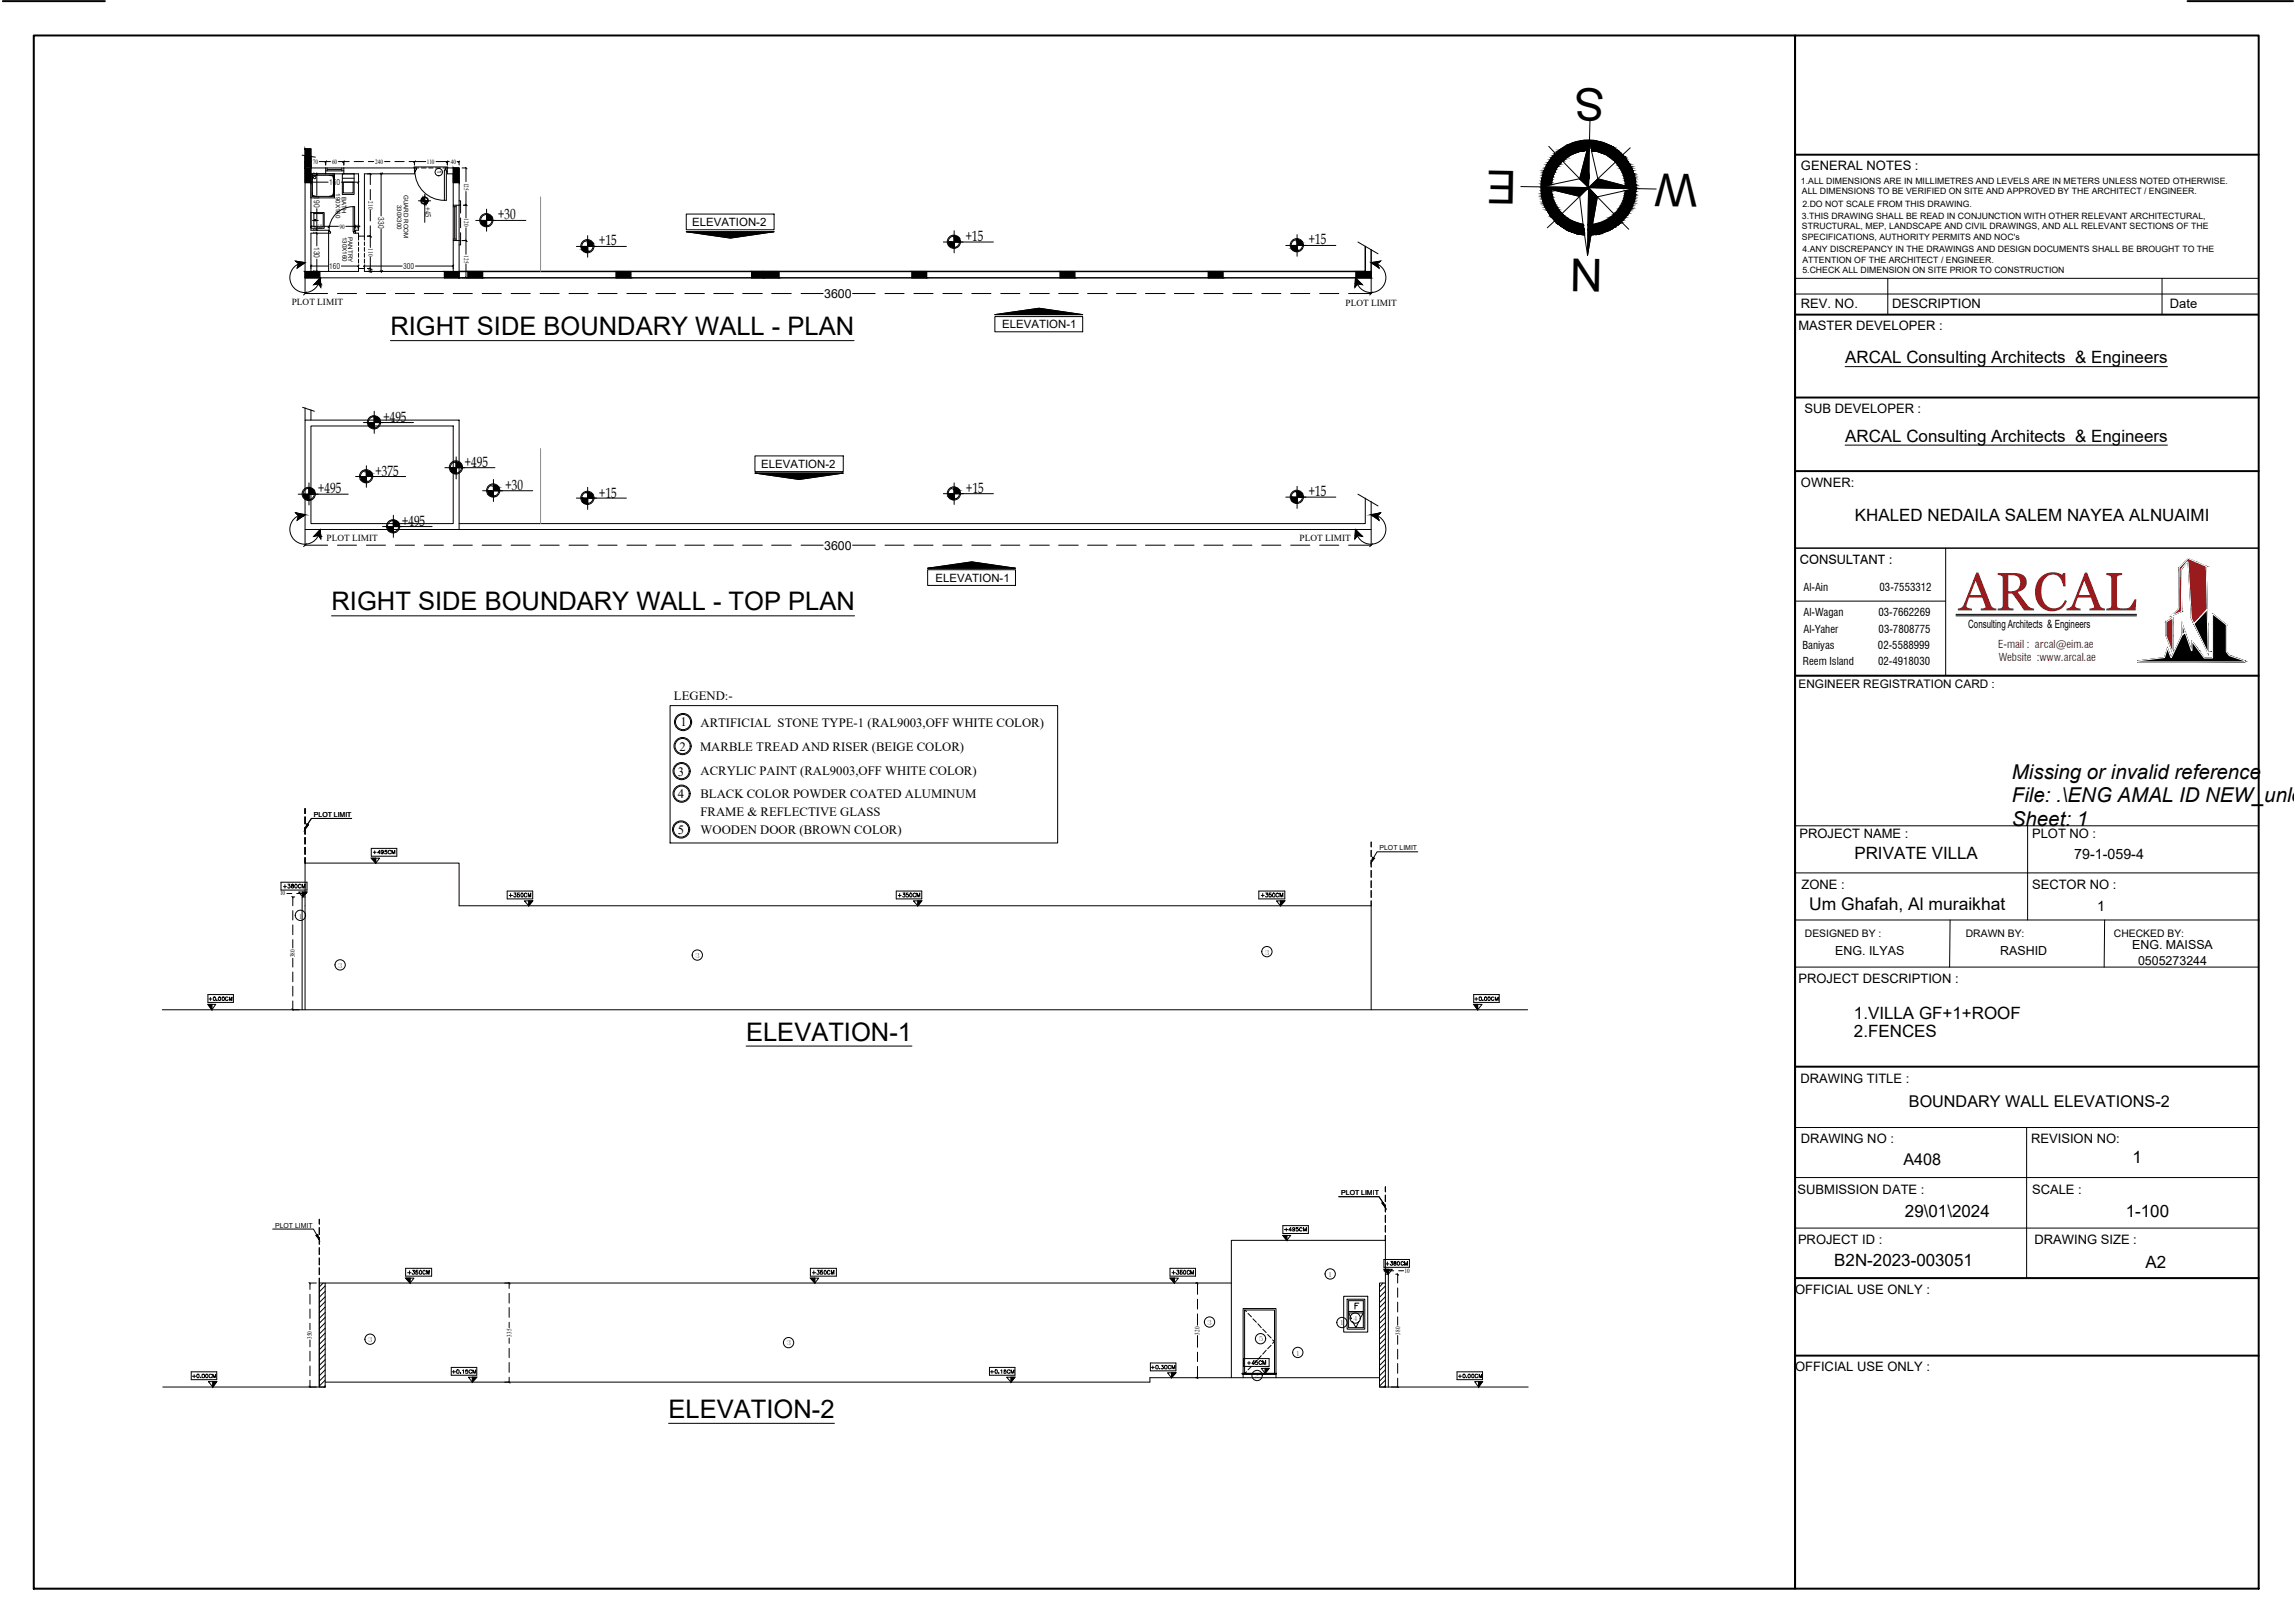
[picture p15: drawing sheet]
<svg xmlns="http://www.w3.org/2000/svg" width="594mm" height="420mm" viewBox="0 0 594 420" stroke-linecap="round" stroke-linejoin="round" font-family="sans-serif">
<defs><g id="words">
<text font-size="14" fill="#991b1e" x="507.1" y="158">ARCAL</text>
<g font-size="11.8">
<text x="415.4" y="22.8" transform="rotate(-179 415.4 22.8)">S</text>
<text x="392.7" y="44.2" transform="rotate(-179 392.7 44.2)">E</text>
<text x="439.4" y="45" transform="rotate(-179 439.4 45)">W</text>
<text x="414.9" y="67" transform="rotate(-179 414.9 67)">N</text>
</g>
<g font-size="6.6">
<text x="101.1" y="86.7">RIGHT SIDE BOUNDARY WALL - PLAN</text>
<text x="85.8" y="158">RIGHT SIDE BOUNDARY WALL - TOP PLAN</text>
<text x="193.1" y="269.4">ELEVATION-1</text>
<text x="173.1" y="367.1">ELEVATION-2</text>
</g>
<g font-size="5.3">
<text x="520.8" y="201.6">Missing or invalid reference</text>
<text x="520.8" y="207.7">File: .\ENG AMAL ID NEW_unlo</text>
<text x="520.8" y="213.8">Sheet: 1</text>
</g>
<text font-size="4.5" x="468.3" y="235.6">Um Ghafah, Al muraikhat</text>
<g font-size="4.4">
<text x="477.6" y="94">ARCAL Consulting Architects &amp; Engineers</text>
<text x="477.6" y="114.3">ARCAL Consulting Architects &amp; Engineers</text>
<text x="480.2" y="134.9">KHALED NEDAILA SALEM NAYEA ALNUAIMI</text>
<text x="480" y="222.4">PRIVATE VILLA</text>
<text x="479.9" y="263.8">1.VILLA GF+1+ROOF</text>
<text x="479.9" y="268.4">2.FENCES</text>
<text x="552" y="301">1</text>
<text x="493.1" y="315">29\01\2024</text>
<text x="550.3" y="315">1-100</text>
<text x="474.8" y="327.8">B2N-2023-003051</text>
<text x="555.3" y="328.2">A2</text>
</g>
<g font-size="4.2">
<text x="494.1" y="286.7">BOUNDARY WALL ELEVATIONS-2</text>
<text x="492.7" y="301.5">A408</text>
</g>
<g font-size="3.8">
<text x="128.9" y="56.8">+30</text>
<text x="155" y="63.5">+15</text>
<text x="249.9" y="62.4">+15</text>
<text x="338.7" y="63.3">+15</text>
<text x="99.2" y="109.1">+495</text>
<text x="97.1" y="123.2">+375</text>
<text x="120.2" y="120.9">+495</text>
<text x="82.3" y="127.7">+495</text>
<text x="130.8" y="126.8">+30</text>
<text x="155" y="128.8">+15</text>
<text x="250" y="127.6">+15</text>
<text x="338.7" y="128.4">+15</text>
<text x="104" y="136.1">+495</text>
</g>
<g font-size="3.7">
<text x="536.9" y="222.4">79-1-059-4</text>
<text x="542.9" y="235.8">1</text>
</g>
<g font-size="3.4">
<text x="466.2" y="44">GENERAL NOTES :</text>
<text x="466.2" y="79.7">REV. NO.</text>
<text x="489.8" y="79.7">DESCRIPTION</text>
<text x="561.7" y="79.7">Date</text>
<text x="465.6" y="85.4">MASTER DEVELOPER :</text>
<text x="467.1" y="106.8">SUB DEVELOPER :</text>
<text x="466.2" y="126">OWNER:</text>
<text x="465.8" y="217">PROJECT NAME :</text>
<text x="526" y="217">PLOT NO :</text>
<text x="466.3" y="230.2">ZONE :</text>
<text x="526" y="230.2">SECTOR NO :</text>
<text x="465.6" y="254.6">PROJECT DESCRIPTION :</text>
<text x="466.1" y="280.3">DRAWING TITLE :</text>
<text x="466.2" y="296">DRAWING NO :</text>
<text x="525.8" y="296">REVISION NO:</text>
<text x="465.3" y="309">SUBMISSION DATE :</text>
<text x="526" y="309">SCALE :</text>
<text x="465.4" y="322">PROJECT ID :</text>
<text x="526.6" y="322.1">DRAWING SIZE :</text>
<text x="464.7" y="334.9">OFFICIAL USE ONLY :</text>
<text x="464.7" y="355">OFFICIAL USE ONLY :</text>
</g>
<g font-size="3.3">
<text x="465.9" y="146">CONSULTANT :</text>
<text x="174.5" y="181.1">LEGEND:-</text>
<text x="176.1" y="188">1</text>
<text x="181.3" y="188.1">ARTIFICIAL STONE TYPE-1 (RAL9003,OFF WHITE COLOR)</text>
<text x="175.9" y="194.5">2</text>
<text x="181.2" y="194.4">MARBLE TREAD AND RISER (BEIGE COLOR)</text>
<text x="175.5" y="200.8">3</text>
<text x="181.3" y="200.7">ACRYLIC PAINT (RAL9003,OFF WHITE COLOR)</text>
<text x="175.5" y="206.7">4</text>
<text x="181.3" y="206.7">BLACK COLOR POWDER COATED ALUMINUM</text>
<text x="175.5" y="215.9">5</text>
<text x="181.3" y="211.2">FRAME &amp; REFLECTIVE GLASS</text>
<text x="181.3" y="215.9">WOODEN DOOR (BROWN COLOR)</text>
</g>
<g font-size="3.2">
<text x="213.3" y="77.1">3600</text>
<text x="213.3" y="142.3">3600</text>
<text x="551.9" y="245.8">ENG. MAISSA</text>
<text x="475.1" y="247.3">ENG. ILYAS</text>
<text x="517.8" y="247.2">RASHID</text>
<text x="553.4" y="249.7">0505273244</text>
</g>
<text font-size="3.1" x="465.6" y="178.2">ENGINEER REGISTRATION CARD :</text>
<g font-size="3">
<text x="179.2" y="58.6">ELEVATION-2</text>
<text x="259.4" y="85">ELEVATION-1</text>
<text x="197.1" y="121.1">ELEVATION-2</text>
<text x="242.2" y="150.5">ELEVATION-1</text>
</g>
<text font-size="2.9" x="509.5" y="162.6">Consulting Architects &amp; Engineers</text>
<g font-size="2.8">
<text x="466.8" y="153.1">Al-Ain</text>
<text x="486.5" y="153.1">03-7553312</text>
<text x="466.8" y="159.4">Al-Wagan</text>
<text x="486.3" y="159.4">03-7662269</text>
<text x="466.6" y="167.9">Baniyas</text>
<text x="466.8" y="163.9">Al-Yaher</text>
<text x="486.1" y="167.9">02-5588999</text>
<text x="486.3" y="163.9">03-7808775</text>
<text x="466.7" y="172.3">Reem Island</text>
<text x="486.2" y="172.3">02-4918030</text>
</g>
<g font-size="2.8" fill="#991b1e">
<text x="517.2" y="167.8">E-mail : arcal@eim.ae</text>
<text x="517.4" y="171.2">Website :www.arcal.ae</text>
</g>
<g font-size="2.7">
<text x="467.2" y="242.6">DESIGNED BY :</text>
<text x="508.9" y="242.6">DRAWN BY:</text>
<text x="547.2" y="242.6">CHECKED BY:</text>
</g>
<g font-size="2.4">
<text x="75.5" y="78.9">PLOT LIMIT</text>
<text x="348.3" y="79.2">PLOT LIMIT</text>
<text x="84.6" y="140">PLOT LIMIT</text>
<text x="336.4" y="140">PLOT LIMIT</text>
</g>
<g font-size="2.3">
<text x="466.2" y="47.5">1.ALL DIMENSIONS ARE IN MILLIMETRES AND LEVELS ARE IN METERS UNLESS NOTED OTHERWISE.</text>
<text x="466.4" y="50.3">ALL DIMENSIONS TO BE VERIFIED ON SITE AND APPROVED BY THE ARCHITECT / ENGINEER.</text>
<text x="466.6" y="53.5">2.DO NOT SCALE FROM THIS DRAWING.</text>
<text x="466.4" y="56.7">3.THIS DRAWING SHALL BE READ IN CONJUNCTION WITH OTHER RELEVANT ARCHITECTURAL,</text>
<text x="466.4" y="59.4">STRUCTURAL, MEP, LANDSCAPE AND CIVIL DRAWINGS, AND ALL RELEVANT SECTIONS OF THE</text>
<text x="466.4" y="62.1">SPECIFICATIONS, AUTHORITY PERMITS AND NOC's</text>
<text x="466.6" y="65.3">4.ANY DISCREPANCY IN THE DRAWINGS AND DESIGN DOCUMENTS SHALL BE BROUGHT TO THE</text>
<text x="466.6" y="68.1">ATTENTION OF THE ARCHITECT / ENGINEER.</text>
<text x="466.6" y="70.8">5.CHECK ALL DIMENSION ON SITE PRIOR TO CONSTRUCTION</text>
</g>
<text font-size="2.2" x="110.1" y="53.6" transform="rotate(90 110.1 53.6)">+45</text>
<g font-size="2.1">
<text x="85.2" y="47.9">160</text>
<text x="81.3" y="50.8" transform="rotate(90 81.3 50.8)">190</text>
<text x="97.9" y="56.3" transform="rotate(90 97.9 56.3)">330</text>
<text x="81.3" y="63.9" transform="rotate(90 81.3 63.9)">130</text>
<text x="85.2" y="69.5">160</text>
<text x="104.4" y="69.5">300</text>
</g>
<g font-size="1.8">
<text x="81.3" y="211.5">PLOT LIMIT</text>
<text x="357.1" y="220.1">PLOT LIMIT</text>
<text x="347.2" y="309.4">PLOT LIMIT</text>
<text x="71.2" y="317.8">PLOT LIMIT</text>
</g>
<g font-size="1.7">
<text x="81" y="42.3">70</text>
<text x="86" y="42.3">60</text>
<text x="97.1" y="42.3">240</text>
<text x="110.5" y="42.3">110</text>
<text x="116.7" y="42.3">40</text>
<text x="120.1" y="47.3" transform="rotate(90 120.1 47.3)">125</text>
<text x="95.3" y="52.1" transform="rotate(90 95.3 52.1)">210</text>
<text x="82.1" y="59.2">60</text>
<text x="87.9" y="59.2">90</text>
<text x="91.7" y="59.2">10</text>
<text x="120.1" y="56.6" transform="rotate(90 120.1 56.6)">120</text>
<text x="95.3" y="64.3" transform="rotate(90 95.3 64.3)">110</text>
<text x="95.3" y="69.3" transform="rotate(90 95.3 69.3)">10</text>
<text x="120.1" y="66.1" transform="rotate(90 120.1 66.1)">125</text>
<text x="72.5" y="231.8">10</text>
<text x="77.3" y="237.8">1</text>
<text x="76.3" y="247.8" transform="rotate(-90 76.3 247.8)">380</text>
<text x="87.5" y="250.5">3</text>
<text x="179.9" y="247.9">3</text>
<text x="327.4" y="247.2">3</text>
<text x="363.6" y="329.5">10</text>
<text x="343.9" y="330.6">1</text>
<text x="350.2" y="341.9">4</text>
<text x="80.7" y="346.6" transform="rotate(-90 80.7 346.6)">350</text>
<text x="95.2" y="347.5">3</text>
<text x="132.4" y="346" transform="rotate(-90 132.4 346)">335</text>
<text x="310.5" y="345.5" transform="rotate(-90 310.5 345.5)">320</text>
<text x="312.5" y="343.1">3</text>
<text x="325.9" y="347.3">5</text>
<text x="346.9" y="343.1">1</text>
<text x="362.4" y="345.5" transform="rotate(-90 362.4 345.5)">380</text>
<text x="203.6" y="348.3">3</text>
<text x="335.5" y="350.9">1</text>
<text x="324.8" y="356.8">2</text>
</g>
<g font-size="1.6">
<text x="113.1" y="44.1" transform="rotate(90 113.1 44.1)">1</text>
<text x="87" y="50.1" transform="rotate(90 87 50.1)">190X160</text>
<text x="88.5" y="51" transform="rotate(90 88.5 51)">BATH</text>
<text x="102.8" y="53" transform="rotate(90 102.8 53)">330X300</text>
<text x="104.5" y="50.5" transform="rotate(90 104.5 50.5)">GUARD ROOM</text>
<text x="88.6" y="61.3" transform="rotate(90 88.6 61.3)">130X160</text>
<text x="90.1" y="61.4" transform="rotate(90 90.1 61.4)">PANTRY</text>
</g>
</g></defs>
<!-- layer: 0 -->
<path d="M8.7 9.2h456v402.1h-456z" fill="none" stroke="#000" stroke-width=".26"/>
<!-- layer: BORDER A2 -->
<path d="M.7 .3h26.4M8.7 9.2h456v402.1h-456zM464.7 9.2h120v402.1h-120zM566.3 .3h27.3M464.7 40h120M464.7 81.4h119.9M464.7 102.9h120M464.7 122h120M464.7 174.9h120M464.7 276.1h120M464.7 330.9h120M464.7 350.9h120" fill="none" stroke="#000" stroke-width=".51"/>
<!-- layer: INSERT TEXT -->
<path d="M477.6 94.9h83.5M477.6 115.2h83.5" fill="none" stroke="#000" stroke-width=".26"/>
<!-- layer: IN LINE -->
<g fill="none" stroke="#000" stroke-width=".26">
<path d="M464.7 76.1h119.9M464.7 72.1h119.9M488.7 72.1v9.3M559.7 72.1v9.3M464.7 141.9h120M464.8 213.8h119.9M524.9 213.8v24.4M464.8 226h120M464.8 238.2h120M504.8 238.2l-.1 12.2M544.8 238.2l-.1 12.2M464.7 250.4h120"/>
<path d="M464.7 291.9h120M524.6 291.9v39M464.7 304.8h120M464.7 317.9h120M464.7 330.9h120"/>
</g>
<!-- layer: K -->
<path d="M564.1 147l-.1 10.6-1.9 1.8 2.6-1.1-.1-10.9M566.4 145.5l.9 14.6 4.3 9-.5-22.5M571.3 157.8l-3.4 3.7M560.7 161.1l1.8-1.2v9.2l-1.8-4.6zM564.9 164.4l-2.8 5.8-1-2.4-.8 2.4-7 .9v.3h27.8M565.6 163.7l-.7 .7v-2.9l2.4 6.9 .1-2.4 3.2 4.3h2.1v-11.4l3.6 2.8v7l.8 1 4 1.4" fill="none" stroke="#000" stroke-width=".26"/>
<!-- layer: BORDER A2 -->
<path d="M464.7 174.9h120" fill="none" stroke="#000" stroke-width=".26"/>
<!-- layer: K -->
<g fill="#000" stroke="#000" stroke-width=".26">
<path d="M571.3 157.8v1.1h-1zM572.7 158.9l3.2 2.6h-3.2zM561.1 167.8l.2 .6h-.4zM564.9 164.4l.7-.7 .3 .7zM567.4 166l1.4 1.8h-1.4zM571.5 168.7l.1 .4z"/>
<path d="M570.3 158.9l1.2 2.6-.2-2.6zM570.3 158.9l1.2 2.6h-3.6z"/>
<path d="M560.3 170.2h10.2zM560.3 170.2h10.2z"/>
<path d="M560.9 168.4l1 1.8-.6-1.8zM560.9 168.4l1 1.8h-1.6z"/>
<path d="M564.9 164.4l2.4 4-1.4-4zM564.9 164.4l2.4 4h-4.3z"/>
<path d="M567.4 167.8l1.8 .6-.4-.6zM567.4 167.8l1.8 .6h-1.8z"/>
<path d="M563 168.4l7.5 1.8-1.3-1.8zM563 168.4l7.5 1.8h-8.4z"/>
<path d="M560.3 170.2l10.3 .1zM559.7 170.3h10.9z"/>
<path d="M567.9 161.5l3.7 7.2-.1-7.2zM567.9 161.5l3.7 7.2z"/>
<path d="M572.7 161.5l3.6 .2-.4-.2zM572.7 161.5l3.6 .2h-3.6z"/>
<path d="M572.7 161.7l3.6 7v-7zM572.7 161.7l3.6 7h-3.6z"/>
<path d="M572.7 168.7l4.4 1-.8-1zM572.7 168.7l4.4 1h-4.4z"/>
<path d="M572.7 169.7l6.3 .6-1.9-.6zM572.7 169.7l6.3 .6h-6.3z"/>
<path d="M559.7 170.3l21.4 .8-2.1-.8zM553.3 171.1l6.4-.8 21.4 .8zM553.3 171.1h27.8zM553.3 171.1h27.8z"/>
<path d="M553.3 171.1l27.8 .3v-.3zM553.3 171.1l27.8 .3h-27.8z"/>
</g>
<g fill="#991b1e" stroke="#991b1e" stroke-width=".26">
<path d="M566.4 144.6l2.2 .9h-3.1z"/>
<path d="M564 157.6h.7v.7z"/>
<path d="M562.2 160.1l.3-.2z"/>
<path d="M567.3 160.1h1.9l-.9 1z"/>
<path d="M560.7 161.1h1.8v3.4z"/>
<path d="M566.4 145.5l4.7 1.1-2.5-1.1zM566.4 145.5l4.7 1.1h-4.6z"/>
<path d="M565.5 145.5l-.5 1.5 1.1-1.5zM565.5 145.5l-.5 1.5h-.9z"/>
<path d="M564.1 147l.5 .4 .4-.4zM564.1 147l.5 .4h-.5z"/>
<path d="M564.1 147.4l.6 10.2-.1-10.2zM564.1 147.4l.6 10.2h-.7z"/>
<path d="M566.5 146.6l4.8 11.2-.2-11.2zM566.5 146.6l4.8 11.2h-4.1z"/>
<path d="M564 157.6l-.7 .7h1.4zM562.1 159.4l1.2-1.1h1.4z"/>
<path d="M567.2 157.8l2 2.3 2.1-2.3zM567.2 157.8l2 2.3h-1.9z"/>
<path d="M567.3 160.1l.4 1h.6zM567.7 161.1h.6l-.4 .4z"/>
<path d="M562.2 160.1l.3 1v-1zM560.7 161.1l1.5-1 .3 1z"/>
<path d="M564.9 161.5l.7 2.2h-.7zM564.9 163.7v.7l.7-.7z"/>
<path d="M560.7 161.1v3.4h1.8zM560.7 164.5h1.8v4.6z"/>
</g>
<!-- layer: A-WINDOW NO.Tag. -->
<path d="M566.4 144.6l4.7 2 .2 11.2-3.4 3.7-.6-1.4-.9-14.6h-.3l-1.5 1.9 .1 10.9-2.6 1.1 1.9-1.8 .1-10.6zM571.3 157.8l.3 11.3-3.7-7.6zM553.3 171.1l7-.9 .8-2.4 1 2.4 2.8-5.8 .7-.7 1.7 4.7 .1-2.4 3.2 4.3h2.1v-11.4l3.6 2.8v7l.8 1 4 1.4v.3h-27.8zM560.7 161.1l1.8-1.2v9.2l-1.8-4.6zM564.9 161.5l.7 2.2-.7 .7z" fill="none" stroke="#fff" stroke-width=".26"/>
<path d="M464.7 155.6h39M503.7 141.9v33M506.3 159h46.8M506.3 159.4h46.8" fill="none" stroke="#000" stroke-width=".26"/>
<!-- layer: BOUNDARY WALL -->
<path d="M79 105.6v3.2M80.5 106.1v2.7M353.4 128.9v6.7h-234.6M354.9 129.8v7.3h-236.1" fill="none" stroke="#000" stroke-width=".26"/>
<!-- layer: A-PLOT LIMIT -->
<g fill="none" stroke="#000" stroke-width=".26">
<path d="M76.6 67.6l.7 .6-.4 1.2M76.6 67.6l2.4 .4-2.1 1.4 .4-1.2zM78.8 68a3.9 3.9 0 0 0-3.8 3.9 3.9 3.9 0 0 0 3.9 3.8 3.9 3.9 0 0 0 3.9-3.7M82.9 71.9l.1 2.4-.6-.9-1.1 .3zM350.9 71.9l1.8 1.8-1.3-.3-.7 .9zM354.9 68l2.4-.4-.8 .6 .5 1.2zM355 68a3.9 3.9 0 0 1 3.7 3.9 3.9 3.9 0 0 1-3.8 3.8 3.9 3.9 0 0 1-3.9-3.7M357.3 67.6l-.8 .6 .5 1.2M76.6 132.8l.7 .7-.4 1.2M76.6 132.8l2.4 .5-2.1 1.4 .4-1.2zM78.8 133.1a3.9 3.9 0 0 0-3.8 4 3.9 3.9 0 0 0 3.9 3.8 3.9 3.9 0 0 0 3.9-3.8M82.9 137.1l.1 2.4-.6-.9-1.1 .3z"/>
<path d="M350.9 137.1l1.8 1.8-1.3-.3-.7 .9zM354.9 133.3l2.4-.5-.8 .7 .5 1.2zM355 133.1a3.9 3.9 0 0 1 3.7 4 3.9 3.9 0 0 1-3.8 3.8 3.9 3.9 0 0 1-3.9-3.8M357.3 132.8l-.8 .7 .5 1.2M79 209.3v1.3M79 211.5v1.8M79 214.2v1.7M79 216.8v1.7M79 219.4v1.7M354.9 218v1.2M79 222v1.4M354.9 220.1v1.7"/>
<path d="M354.9 222.7v1.8M354.9 225.3v1.8M354.9 228v1.8M354.9 230.5v1.8M354.9 233.2v1.3M82.6 315.6v1.3M82.6 317.8v1.8M358.6 307.3v1.2M358.6 309.4v1.7M358.6 312v1.7M358.6 314.6v1.8M358.6 317.3v1.6"/>
<path d="M358.6 319.8v1.3M82.6 320.3v1.8M82.6 323v1.8M82.6 325.7v1.7M82.6 328.2v1.8M82.6 330.9v1.2"/>
</g>
<!-- layer: A-ARROW -->
<g fill="none" stroke="#000" stroke-width=".26">
<path d="M400.9 37.9l8 8.4M410.7 38.9a9.6 9.6 0 0 0-9.1 8.8M410.8 38.9l-1.9 7.4M411 37.5a11 11 0 0 0-10.8 10.5M411.6 31l-.4 17.6M411.6 37.5a11 11 0 0 1 10.5 10.9M411.9 38.9a9.6 9.6 0 0 1 8.8 9.1M412 39l1.6 7.3 9.9 2.5-10 2.2M422 38.3l-10.8 10.3M393.7 48.3l17.5 .3M399 48.4l9.9 2.4M399 48.4l12.2 .2"/>
<path d="M400.1 48.6a11 11 0 0 0 9.8 10.8M401.6 48.9a9.6 9.6 0 0 0 8.2 9.1M408.9 50.8l2 15.3M408.9 50.8l-8.4 8.2M408.9 46.3l-9.9 2.1M408.9 46.3l2.3 2.3M411.2 48.6l2.3 2.4M411.2 48.6l-2.3 2.2M411.2 48.6l17.5 .3M411.2 48.6l-.3 17.5M413.5 51l-2.6 15.1M413.5 51l8.1 8.4"/>
<path d="M420.7 49.3a9.6 9.6 0 0 1-8.5 8.7M422.1 49a11 11 0 0 1-10.1 10.4M82.9 71.9l.1 2.4M350.9 71.9l-.2 2.4M410.1 60.7a12.3 12.3 0 0 1-9.3-18.7 12.3 12.3 0 0 1 20.9 .3 12.3 12.3 0 0 1-10 18.4M82.9 137.1l.1 2.4M350.9 137.1l-.2 2.4M91 211.9h-10.4l-1 1.5M367 220.5h-10.5l-.9 1.5M70.6 318.2h10.5l.9 1.5M346.6 309.8h10.4l1 1.5"/>
</g>
<!-- layer: A-PLOT LIMIT -->
<g fill="#000" stroke="#000" stroke-width=".26">
<path d="M76.6 67.6l2.4 .4h-1.9zM77.1 68h1.9l-.4 .2zM81.5 73.4h.9l-1.1 .3zM82.4 73.4h.6v.3zM82.9 71.9l.1 1.5h-1.5zM350.9 71.9l1.5 1.5h-1.5zM350.9 73.4h.5l-.1 .3zM351.4 73.4h1l.3 .3zM354.9 68h1.9l-.3 .2zM354.9 68l2.4-.4-.5 .4zM76.6 132.8l2.4 .5h-1.9zM77.1 133.3h1.9l-.4 .2z"/>
<path d="M81.5 138.6h.9l-1.1 .3zM82.4 138.6h.6v.3zM82.9 137.1l.1 1.5h-1.5zM350.9 137.1l1.5 1.5h-1.5zM350.9 138.6h.5l-.1 .3zM351.4 138.6h1l.3 .3zM354.9 133.3h1.9l-.3 .2zM354.9 133.3l2.4-.5-.5 .5z"/>
<path d="M77.1 68l.2 .2h1.3zM77.3 68.2h1.3l-1.7 1.2z"/>
<path d="M82.4 73.4l.2 .3h.4zM82.6 73.7h.4v.6z"/>
<path d="M350.9 73.4v.3h.4zM350.9 73.7h.4l-.6 .6z"/>
<path d="M354.9 68l.4 .2h1.2zM355.3 68.2h1.2l.5 1.2z"/>
<path d="M77.1 133.3l.2 .2h1.3zM77.3 133.5h1.3l-1.7 1.2z"/>
<path d="M82.4 138.6l.2 .3h.4zM82.6 138.9h.4v.6z"/>
<path d="M350.9 138.6v.3h.4zM350.9 138.9h.4l-.6 .6z"/>
<path d="M354.9 133.3l.4 .2h1.2zM355.3 133.5h1.2l.5 1.2z"/>
</g>
<!-- layer: dim -->
<g fill="none" stroke="#000" stroke-width=".26">
<path d="M78.2 40.2l3.4 .5M79 71.9v4.1h5.8M79.3 75.6l-.7 .8M87.3 76h5M94.8 76h5M102.3 76h5M109.8 76h5M117.3 76h5M124.8 76h5M132.3 76h5M139.8 76h5M147.3 76h4.9"/>
<path d="M154.8 76h4.9M162.3 76h5.1M169.8 76h5.1M177.3 76h5M184.8 76h5M192.2 76h5.1M199.7 76h5.1M207.4 76h5.7M220.7 76h5.8M229.1 76h4.9M236.6 76h4.9M244.1 76h4.9"/>
<path d="M251.6 76h4.9M259.1 76h4.9M266.5 76h5.1M274 76h5.1M281.5 76h5.1M289 76h5.1M296.5 76h5.1M304 76h5.1M311.6 76h5M319.1 76h5M326.6 76h5M334.1 76h5"/>
<path d="M341.6 76h5M351.5 62.7l5.2 3M354.9 71.9v4.1h-5.8M355.3 75.6l-.7 .8M79 137.1v4h5.8M351.5 127.9l5.2 3.1M354.9 137.1v4h-5.8M79.3 140.8l-.7 .7M87.3 141.1h5M94.8 141.1h5M102.3 141.1h5M109.8 141.1h5"/>
<path d="M117.3 141.1h5M124.8 141.1h5M132.3 141.1h5M139.8 141.1h5M147.3 141.1h4.9M154.8 141.1h4.9M162.3 141.1h5.1M169.8 141.1h5.1M177.3 141.1h5M184.8 141.1h5M192.2 141.1h5.1M199.7 141.1h5.1"/>
<path d="M207.4 141.1h5.7M220.7 141.1h5.8M229.1 141.1h4.9M236.6 141.1h4.9M244.1 141.1h4.9M251.6 141.1h4.9M259.1 141.1h4.9M266.5 141.1h5.1M274 141.1h5.1M281.5 141.1h5.1M289 141.1h5.1M296.5 141.1h5.1"/>
<path d="M304 141.1h5.1M311.6 141.1h5M319.1 141.1h5M326.6 141.1h5M334.1 141.1h5M341.6 141.1h5M355.3 140.8l-.7 .7"/>
</g>
<!-- layer: A-RAILING -->
<path d="M78.3 105.5l3.1 1" fill="none" stroke="#000" stroke-width=".26"/>
<!-- layer: LEVEL SYMBOL -->
<g fill="none" stroke="#000" stroke-width=".26">
<path d="M123.2 57.1h12.9M126 54.1v5.8M247 59.7v5.7M149.2 63.8h13M152.1 61v5.6M244.2 62.7h12.9M332.8 63.5h13M335.8 60.7v5.6M94.1 109.4h12.9M96.9 106.5v5.7M118.1 118.3v5.7M77.2 127.9h12.9"/>
<path d="M80 125v5.7M92 123.4h13M94.8 120.6v5.6M99 136.3h12.9M101.8 133.4v5.7M115.2 121.1h12.9M124.9 127h13M127.7 124.1v5.7M149.2 128.9h13M152.1 126.2v5.7M244.2 127.8h12.9M247 125v5.6"/>
<path d="M332.8 128.7h13M335.8 125.9v5.7M96.1 219.6h6.6v2.1h-6.6zM72.7 228.4h6.8v2h-6.8zM77.3 230.9h2.2l-1.2 1.3zM78.3 230.9v1.3M96.1 222.2h2.2l-1 1.2zM97.3 222.2v1.2M131.3 230.7h6.6v2h-6.6zM135.7 233.2h2.2l-1 1.3zM136.9 233.2v1.3M232 230.7h6.6v2h-6.6z"/>
<path d="M236.4 233.2h2.2l-1 1.3zM237.6 233.2v1.3M325.9 230.7h6.7v2h-6.7zM330.4 233.2h2.2l-1.2 1.3zM331.4 233.2v1.3M53.8 257.5h6.6v2h-6.6zM381.5 257.5h6.6v2h-6.6zM53.8 260h2.1l-1.1 1.4zM54.8 260v1.4M381.5 260h2.1l-1.1 1.4zM382.5 260v1.4M332.1 319.8h2l-1 1.3z"/>
<path d="M332.1 317.3h6.6v2h-6.6zM333.1 319.8v1.3M105 330.9h2.2l-1.1 1.2zM105 328.3h6.7v2.1h-6.7zM106.1 330.9v1.2M209.8 330.9h2.1l-1 1.2zM209.8 328.3h6.7v2.1h-6.7zM210.9 330.9v1.2M302.9 330.9h2.1l-1 1.2zM302.9 328.3h6.6v2.1h-6.6zM304 330.9v1.2M358.2 328.6h2.2l-1 1.3z"/>
<path d="M358.2 326.1h6.6v2h-6.6zM359.4 328.6v1.3M49.5 355.1h6.6v2.1h-6.6zM53.9 357.7h2.2l-1 1.4zM55.1 357.7v1.4M116.8 354h6.6v2h-6.6zM121.3 356.5h2.1l-1.1 1.3zM122.3 356.5v1.3M256.1 354h6.6v2h-6.6zM260.6 356.5h2.1l-1 1.3zM261.7 356.5v1.3M297.8 352.8h6.6v2.1h-6.6z"/>
<path d="M302.2 355.4h2.2l-1.2 1.3zM303.2 355.4v1.3M321.9 351.7h6.6v2h-6.6zM326.5 354.2h2l-1 1.3zM327.5 354.2v1.3M377.2 355.1h6.6v2.1h-6.6zM381.7 357.7h2.1l-1.1 1.4zM382.7 357.7v1.4"/>
<circle cx="125.9" cy="57" r="1.71"/>
<circle cx="125.9" cy="57" r="1.46"/>
<circle cx="152.1" cy="63.7" r="1.71"/>
<circle cx="152.1" cy="63.7" r="1.46"/>
<circle cx="246.9" cy="62.6" r="1.71"/>
<circle cx="246.9" cy="62.6" r="1.46"/>
<circle cx="335.7" cy="63.5" r="1.71"/>
<circle cx="335.7" cy="63.5" r="1.46"/>
<circle cx="96.8" cy="109.3" r="1.71"/>
<circle cx="96.8" cy="109.3" r="1.46"/>
<circle cx="79.9" cy="127.9" r="1.71"/>
<circle cx="79.9" cy="127.9" r="1.46"/>
<circle cx="94.8" cy="123.3" r="1.71"/>
<circle cx="94.8" cy="123.3" r="1.46"/>
<circle cx="101.8" cy="136.2" r="1.71"/>
<circle cx="101.8" cy="136.2" r="1.46"/>
<circle cx="118" cy="121" r="1.71"/>
<circle cx="118" cy="121" r="1.46"/>
<circle cx="127.7" cy="127" r="1.71"/>
<circle cx="127.7" cy="127" r="1.46"/>
<circle cx="152.1" cy="128.9" r="1.71"/>
<circle cx="152.1" cy="128.9" r="1.46"/>
<circle cx="246.9" cy="127.7" r="1.71"/>
<circle cx="246.9" cy="127.7" r="1.46"/>
<circle cx="335.7" cy="128.6" r="1.71"/>
<circle cx="335.7" cy="128.6" r="1.46"/>
</g>
<g fill="#000" stroke="#000" stroke-width=".26">
<path d="M125.2 58.3h.8zM125.4 58.3l.6 .2zM126 55.5l.2 .2zM152.1 62.4h.3zM246.5 63.9l.5 .2zM247 61.1h.2zM96.4 110.7l.5 .1zM96.9 107.9h.2zM118.1 119.7h.2zM79.5 129.2l.5 .1zM80 126.4h.2zM94.5 124.8h.3z"/>
<path d="M94.8 122h.3zM101.3 137.6l.5 .1zM101.8 134.8h.3zM117.6 122.5h.5zM127.1 128.3h.6zM127.2 128.3l.5 .1zM127.7 125.5l.3 .1zM151.6 130.3h.5zM152.1 127.6h.3zM247 126.4h.2zM335.3 130.1h.5zM335.8 127.3h.2z"/>
<path d="M78.3 230.9h1.2l-1.2 1.3zM96.1 222.2h1.2v1.2zM136.9 233.2h1l-1 1.3zM237.6 233.2h1l-1 1.3zM331.4 233.2h1.2l-1.2 1.3zM53.8 260h1v1.4zM381.5 260h1v1.4zM332.1 319.8h1v1.3zM105 330.9h1.1v1.2zM209.8 330.9h1.1v1.2zM302.9 330.9h1.1v1.2zM358.2 328.6h1.2v1.3z"/>
<path d="M55.1 357.7h1l-1 1.4zM122.3 356.5h1.1l-1.1 1.3zM261.7 356.5h1l-1 1.3zM303.2 355.4h1.2l-1.2 1.3zM327.5 354.2h1l-1 1.3zM382.7 357.7h1.1l-1.1 1.4z"/>
<path d="M124.6 57.1l1.4 .2v-.2zM124.6 57.1l1.4 .2h-1.4z"/>
<path d="M124.6 57.3l1.4 .3v-.3zM124.6 57.3l1.4 .3h-1.4z"/>
<path d="M124.6 57.6l1.4 .1zM124.6 57.6l1.4 .1z"/>
<path d="M124.7 57.7l1.3 .3v-.3zM124.7 57.7l1.3 .3h-1.2z"/>
<path d="M124.8 58l1.2 .1zM124.8 58l1.2 .1z"/>
<path d="M125.1 58.1l.9 .2v-.2zM125.1 58.1l.9 .2h-.8zM125.2 58.3h.8z"/>
<path d="M125.7 58.5h.3zM125.4 58.3l.6 .2z"/>
<path d="M126 55.7h.5zM126 55.7h.5z"/>
<path d="M126 55.7l.7 .1zM126 55.7l.7 .1z"/>
<path d="M126 55.8l.8 .1zM126 55.8l.8 .1z"/>
<path d="M126 55.9l1.1 .1zM126 55.9l1.1 .1z"/>
<path d="M126 56l1.2 .3-.1-.3zM126 56l1.2 .3h-1.2z"/>
<path d="M126 56.3l1.4 .3-.2-.3zM126 56.3l1.4 .3h-1.4z"/>
<path d="M126 56.6l1.4 .2v-.2zM126 56.6l1.4 .2h-1.4z"/>
<path d="M126 56.8l1.4 .3v-.3zM126 56.8l1.4 .3h-1.4z"/>
<path d="M151.6 65.2h.5zM151.9 65.2h.2zM151.6 65.2h.5z"/>
<path d="M150.6 63.8l1.5 .3v-.3zM150.6 63.8l1.5 .3h-1.5z"/>
<path d="M150.6 64.1l1.5 .2v-.2zM150.6 64.1l1.5 .2h-1.4z"/>
<path d="M150.7 64.3l1.4 .3v-.3zM150.7 64.3l1.4 .3h-1.3z"/>
<path d="M150.8 64.6l1.3 .1zM150.8 64.6l1.3 .1z"/>
<path d="M151 64.7l1.1 .2v-.2zM151 64.7l1.1 .2h-1z"/>
<path d="M151.1 64.9l1 .2zM151.1 64.9l1 .2z"/>
<path d="M151.4 65.1l.7 .1zM151.4 65.1l.7 .1z"/>
<path d="M152.1 62.4h.4zM152.1 62.4h.4z"/>
<path d="M152.1 62.4l.7 .1zM152.1 62.4l.7 .1z"/>
<path d="M152.1 62.5l.9 .2zM152.1 62.5l.9 .2z"/>
<path d="M152.1 62.7l1 .2-.1-.2zM152.1 62.7l1 .2h-1z"/>
<path d="M152.1 62.9l1.2 .1zM152.1 62.9l1.2 .1z"/>
<path d="M152.1 63l1.3 .3-.1-.3zM152.1 63l1.3 .3h-1.3z"/>
<path d="M152.1 63.3l1.4 .2-.1-.2zM152.1 63.3l1.4 .2h-1.4z"/>
<path d="M152.1 63.5l1.4 .3v-.3zM152.1 63.5l1.4 .3h-1.4z"/>
<path d="M245.6 62.7l1.4 .1zM245.6 62.7l1.4 .1z"/>
<path d="M245.6 62.8l1.4 .2v-.2zM245.6 62.8l1.4 .2h-1.4z"/>
<path d="M245.6 63l1.4 .3v-.3zM245.6 63l1.4 .3h-1.3z"/>
<path d="M245.7 63.3l1.3 .2v-.2zM245.7 63.3l1.3 .2h-1.2z"/>
<path d="M245.8 63.5l1.2 .2zM245.8 63.5l1.2 .2z"/>
<path d="M246.1 63.7l.9 .1zM246.1 63.7l.9 .1z"/>
<path d="M246.2 63.8l.8 .1zM246.2 63.8l.8 .1z"/>
<path d="M246.7 64.1h.3zM246.5 63.9l.5 .2z"/>
<path d="M247 61.1l.5 .2zM247 61.1l.5 .2z"/>
<path d="M247 61.3l.7 .1zM247 61.3l.7 .1z"/>
<path d="M247 61.4l.9 .1zM247 61.4l.9 .1z"/>
<path d="M247 61.5l1.1 .1zM247 61.5l1.1 .1z"/>
<path d="M247 61.6l1.3 .3-.2-.3zM247 61.6l1.3 .3h-1.3z"/>
<path d="M247 61.9l1.4 .2-.1-.2zM247 61.9l1.4 .2h-1.4z"/>
<path d="M247 62.1l1.4 .3v-.3zM247 62.1l1.4 .3h-1.4z"/>
<path d="M247 62.4l1.4 .3v-.3zM247 62.4l1.4 .3h-1.4z"/>
<path d="M335.3 64.9h.5zM335.5 64.9h.3zM335.3 64.9h.5z"/>
<path d="M334.2 63.5l1.6 .3v-.3zM334.2 63.5l1.6 .3h-1.6z"/>
<path d="M334.2 63.8l1.6 .3v-.3zM334.2 63.8l1.6 .3h-1.4z"/>
<path d="M334.4 64.1l1.4 .2v-.2zM334.4 64.1l1.4 .2h-1.3z"/>
<path d="M334.5 64.3l1.3 .1zM334.5 64.3l1.3 .1z"/>
<path d="M334.6 64.4l1.2 .3v-.3zM334.6 64.4l1.2 .3h-1.1z"/>
<path d="M334.7 64.7l1.1 .1zM334.7 64.7l1.1 .1z"/>
<path d="M335 64.8l.8 .1zM335 64.8l.8 .1z"/>
<path d="M335.8 62.1h.3zM335.8 62.1h.3z"/>
<path d="M335.8 62.1l.6 .2zM335.8 62.1l.6 .2z"/>
<path d="M335.8 62.3l.8 .1zM335.8 62.3l.8 .1z"/>
<path d="M335.8 62.4l1 .3-.2-.3zM335.8 62.4l1 .3h-1z"/>
<path d="M335.8 62.7l1.1 .1zM335.8 62.7l1.1 .1z"/>
<path d="M335.8 62.8l1.2 .2-.1-.2zM335.8 62.8l1.2 .2h-1.2z"/>
<path d="M335.8 63l1.4 .3-.2-.3zM335.8 63l1.4 .3h-1.4z"/>
<path d="M335.8 63.3l1.4 .2v-.2zM335.8 63.3l1.4 .2h-1.4z"/>
<path d="M95.5 109.4l1.4 .2v-.2zM95.5 109.4l1.4 .2h-1.4z"/>
<path d="M95.5 109.6l1.4 .2zM95.5 109.6l1.4 .2z"/>
<path d="M95.5 109.8l1.4 .2v-.2zM95.5 109.8l1.4 .2h-1.3z"/>
<path d="M95.6 110l1.3 .3v-.3zM95.6 110l1.3 .3h-1.2z"/>
<path d="M95.7 110.3l1.2 .1zM95.7 110.3l1.2 .1z"/>
<path d="M96 110.4l.9 .1zM96 110.4l.9 .1z"/>
<path d="M96.1 110.5l.8 .2zM96.1 110.5l.8 .2z"/>
<path d="M96.6 110.8h.3zM96.4 110.7l.5 .1z"/>
<path d="M96.9 107.9l.5 .1zM96.9 107.9l.5 .1z"/>
<path d="M96.9 108l.7 .1zM96.9 108l.7 .1z"/>
<path d="M96.9 108.1l.9 .1zM96.9 108.1l.9 .1z"/>
<path d="M96.9 108.2l1.1 .2zM96.9 108.2l1.1 .2z"/>
<path d="M96.9 108.4l1.2 .2-.1-.2zM96.9 108.4l1.2 .2h-1.2z"/>
<path d="M96.9 108.6l1.4 .3-.2-.3zM96.9 108.6l1.4 .3h-1.4z"/>
<path d="M96.9 108.9l1.4 .2v-.2zM96.9 108.9l1.4 .2h-1.4z"/>
<path d="M96.9 109.1l1.4 .3v-.3zM96.9 109.1l1.4 .3h-1.4z"/>
<path d="M118.1 119.7l.5 .1zM118.1 119.7l.5 .1z"/>
<path d="M118.1 119.8h.6zM118.1 119.8h.6z"/>
<path d="M118.1 119.8l.9 .3-.3-.3zM118.1 119.8l.9 .3h-.9z"/>
<path d="M78.6 127.9l1.4 .3v-.3zM78.6 127.9l1.4 .3h-1.4z"/>
<path d="M78.6 128.2l1.4 .2v-.2zM78.6 128.2l1.4 .2h-1.3z"/>
<path d="M78.7 128.4l1.3 .2zM78.7 128.4l1.3 .2z"/>
<path d="M78.7 128.6l1.3 .2v-.2zM78.7 128.6l1.3 .2h-1z"/>
<path d="M79 128.8l1 .1zM79 128.8l1 .1z"/>
<path d="M79.1 128.9l.9 .2zM79.1 128.9l.9 .2z"/>
<path d="M79.3 129.1l.7 .1zM79.3 129.1l.7 .1z"/>
<path d="M79.7 129.3h.3zM79.5 129.2l.5 .1z"/>
<path d="M80 126.4l.5 .1zM80 126.4l.5 .1z"/>
<path d="M80 126.5l.7 .2zM80 126.5l.7 .2z"/>
<path d="M80 126.7l1 .1zM80 126.7l1 .1z"/>
<path d="M80 126.8l1.1 .1zM80 126.8l1.1 .1z"/>
<path d="M80 126.9l1.3 .3-.2-.3zM80 126.9l1.3 .3h-1.3z"/>
<path d="M80 127.2l1.4 .2-.1-.2zM80 127.2l1.4 .2h-1.4z"/>
<path d="M80 127.4l1.4 .3v-.3zM80 127.4l1.4 .3h-1.4z"/>
<path d="M80 127.7l1.5 .2-.1-.2zM80 127.7l1.5 .2h-1.5z"/>
<path d="M94.5 124.8h.3zM94.6 124.8l.2 .1z"/>
<path d="M93.4 123.4l1.4 .2v-.2zM93.4 123.4l1.4 .2h-1.4z"/>
<path d="M93.4 123.6l1.4 .3v-.3zM93.4 123.6l1.4 .3h-1.2z"/>
<path d="M93.6 123.9l1.2 .2v-.2zM93.6 123.9l1.2 .2h-1.1z"/>
<path d="M93.7 124.1l1.1 .1zM93.7 124.1l1.1 .1z"/>
<path d="M93.8 124.2l1 .3v-.3zM93.8 124.2l1 .3h-.8z"/>
<path d="M94 124.5l.8 .1zM94 124.5l.8 .1z"/>
<path d="M94.2 124.6l.6 .2zM94.2 124.6l.6 .2z"/>
<path d="M94.8 122l.5 .1zM94.8 122l.5 .1z"/>
<path d="M94.8 122.1h.8zM94.8 122.1h.8z"/>
<path d="M94.8 122.1l1.1 .1zM94.8 122.1l1.1 .1z"/>
<path d="M94.8 122.2l1.2 .3-.1-.3zM94.8 122.2l1.2 .3h-1.2z"/>
<path d="M94.8 122.5l1.3 .2-.1-.2zM94.8 122.5l1.3 .2h-1.3z"/>
<path d="M94.8 122.7l1.4 .2zM94.8 122.7l1.4 .2z"/>
<path d="M94.8 122.9l1.6 .2-.2-.2zM94.8 122.9l1.6 .2h-1.6z"/>
<path d="M94.8 123.1l1.6 .3v-.3zM94.8 123.1l1.6 .3h-1.6z"/>
<path d="M100.3 136.3l1.5 .3v-.3zM100.3 136.3l1.5 .3h-1.4z"/>
<path d="M100.4 136.6l1.4 .1zM100.4 136.6l1.4 .1z"/>
<path d="M100.4 136.7l1.4 .2v-.2zM100.4 136.7l1.4 .2h-1.2z"/>
<path d="M100.6 136.9l1.2 .3v-.3zM100.6 136.9l1.2 .3h-1.1z"/>
<path d="M100.7 137.2l1.1 .1zM100.7 137.2l1.1 .1z"/>
<path d="M100.9 137.3l.9 .2zM100.9 137.3l.9 .2z"/>
<path d="M101.1 137.5l.7 .1zM101.1 137.5l.7 .1z"/>
<path d="M101.6 137.7h.2zM101.3 137.6l.5 .1z"/>
<path d="M101.8 134.8l.5 .1zM101.8 134.8l.5 .1z"/>
<path d="M101.8 134.9l.8 .1zM101.8 134.9l.8 .1z"/>
<path d="M101.8 135l.9 .2zM101.8 135l.9 .2z"/>
<path d="M101.8 135.2l1.2 .1zM101.8 135.2l1.2 .1z"/>
<path d="M101.8 135.3l1.3 .3-.1-.3zM101.8 135.3l1.3 .3h-1.3z"/>
<path d="M101.8 135.6l1.3 .2v-.2zM101.8 135.6l1.3 .2h-1.3z"/>
<path d="M101.8 135.8l1.4 .3-.1-.3zM101.8 135.8l1.4 .3h-1.4z"/>
<path d="M101.8 136.1l1.4 .2v-.2zM101.8 136.1l1.4 .2h-1.4z"/>
<path d="M117.6 122.5h.5zM117.8 122.5l.3 .1z"/>
<path d="M116.6 121.1l1.5 .2v-.2zM116.6 121.1l1.5 .2h-1.4z"/>
<path d="M116.7 121.3l1.4 .3v-.3zM116.7 121.3l1.4 .3h-1.4z"/>
<path d="M116.7 121.6l1.4 .2v-.2zM116.7 121.6l1.4 .2h-1.3z"/>
<path d="M116.8 121.8l1.3 .3v-.3zM116.8 121.8l1.3 .3h-1.2z"/>
<path d="M116.9 122.1l1.2 .1zM116.9 122.1l1.2 .1z"/>
<path d="M117.1 122.2l1 .1zM117.1 122.2l1 .1z"/>
<path d="M117.3 122.3l.8 .2zM117.3 122.3l.8 .2z"/>
<path d="M118.1 120.1l1 .1zM118.1 120.1l1 .1z"/>
<path d="M118.1 120.2l1.3 .2-.3-.2zM118.1 120.2l1.3 .2h-1.3z"/>
<path d="M118.1 120.4l1.3 .2zM118.1 120.4l1.3 .2z"/>
<path d="M118.1 120.6l1.4 .2-.1-.2zM118.1 120.6l1.4 .2h-1.4z"/>
<path d="M118.1 120.8l1.4 .3v-.3zM118.1 120.8l1.4 .3h-1.4z"/>
<path d="M126.3 127l1.4 .3v-.3zM126.3 127l1.4 .3h-1.4z"/>
<path d="M126.3 127.3l1.4 .3v-.3zM126.3 127.3l1.4 .3h-1.2z"/>
<path d="M126.5 127.6l1.2 .1zM126.5 127.6l1.2 .1z"/>
<path d="M126.5 127.7l1.2 .2v-.2zM126.5 127.7l1.2 .2h-1z"/>
<path d="M126.7 127.9l1 .2zM126.7 127.9l1 .2z"/>
<path d="M126.8 128.1l.9 .2v-.2zM126.8 128.1l.9 .2h-.6zM127.1 128.3h.6z"/>
<path d="M127.5 128.4h.2zM127.2 128.3l.5 .1z"/>
<path d="M127.7 125.6h.5zM127.7 125.6h.5z"/>
<path d="M127.7 125.6l.8 .2zM127.7 125.6l.8 .2z"/>
<path d="M127.7 125.8l1 .1zM127.7 125.8l1 .1z"/>
<path d="M127.7 125.9l1.2 .3-.2-.3zM127.7 125.9l1.2 .3h-1.2z"/>
<path d="M127.7 126.2l1.3 .1zM127.7 126.2l1.3 .1z"/>
<path d="M127.7 126.3l1.4 .2-.1-.2zM127.7 126.3l1.4 .2h-1.4z"/>
<path d="M127.7 126.5l1.4 .3v-.3zM127.7 126.5l1.4 .3h-1.4z"/>
<path d="M127.7 126.8l1.6 .2-.2-.2zM127.7 126.8l1.6 .2h-1.6z"/>
<path d="M151.6 130.3h.5zM151.9 130.3l.2 .2z"/>
<path d="M150.6 128.9l1.5 .3v-.3zM150.6 128.9l1.5 .3h-1.4z"/>
<path d="M150.7 129.2l1.4 .3v-.3zM150.7 129.2l1.4 .3h-1.4z"/>
<path d="M150.7 129.5l1.4 .2v-.2zM150.7 129.5l1.4 .2h-1.3z"/>
<path d="M150.8 129.7l1.3 .3v-.3zM150.8 129.7l1.3 .3h-1.1z"/>
<path d="M151 130l1.1 .1zM151 130l1.1 .1z"/>
<path d="M151.1 130.1l1 .1zM151.1 130.1l1 .1z"/>
<path d="M151.4 130.2l.7 .1zM151.4 130.2l.7 .1z"/>
<path d="M152.1 127.6l.5 .1zM152.1 127.6l.5 .1z"/>
<path d="M152.1 127.7h.7zM152.1 127.7h.7z"/>
<path d="M152.1 127.7l.9 .2-.2-.2zM152.1 127.7l.9 .2h-.9z"/>
<path d="M152.1 127.9l1 .2zM152.1 127.9l1 .2z"/>
<path d="M152.1 128.1l1.3 .2-.3-.2zM152.1 128.1l1.3 .2h-1.3z"/>
<path d="M152.1 128.3l1.3 .1zM152.1 128.3l1.3 .1z"/>
<path d="M152.1 128.4l1.4 .3-.1-.3zM152.1 128.4l1.4 .3h-1.4z"/>
<path d="M152.1 128.7l1.4 .2v-.2zM152.1 128.7l1.4 .2h-1.4z"/>
<path d="M246.5 129.2h.5zM246.7 129.2h.3zM246.5 129.2h.5z"/>
<path d="M245.6 127.8l1.4 .3v-.3zM245.6 127.8l1.4 .3h-1.4z"/>
<path d="M245.6 128.1l1.4 .2v-.2zM245.6 128.1l1.4 .2h-1.3z"/>
<path d="M245.7 128.3l1.3 .3v-.3zM245.7 128.3l1.3 .3h-1.3z"/>
<path d="M245.7 128.6l1.3 .1zM245.7 128.6l1.3 .1z"/>
<path d="M246 128.7l1 .2v-.2zM246 128.7l1 .2h-.9z"/>
<path d="M246.1 128.9l.9 .2zM246.1 128.9l.9 .2z"/>
<path d="M246.4 129.1l.6 .1zM246.4 129.1l.6 .1z"/>
<path d="M247 126.4h.5zM247 126.4h.5z"/>
<path d="M247 126.4l.7 .1zM247 126.4l.7 .1z"/>
<path d="M247 126.5l1 .2zM247 126.5l1 .2z"/>
<path d="M247 126.7l1.1 .2-.1-.2zM247 126.7l1.1 .2h-1.1z"/>
<path d="M247 126.9l1.3 .1zM247 126.9l1.3 .1z"/>
<path d="M247 127l1.4 .3-.1-.3zM247 127l1.4 .3h-1.4z"/>
<path d="M247 127.3l1.4 .3v-.3zM247 127.3l1.4 .3h-1.4z"/>
<path d="M247 127.6l1.5 .2-.1-.2zM247 127.6l1.5 .2h-1.5z"/>
<path d="M335.3 130.1h.5zM335.5 130.1l.3 .1z"/>
<path d="M334.2 128.7l1.6 .2v-.2zM334.2 128.7l1.6 .2h-1.4z"/>
<path d="M334.4 128.9l1.4 .3v-.3zM334.4 128.9l1.4 .3h-1.4z"/>
<path d="M334.4 129.2l1.4 .3v-.3zM334.4 129.2l1.4 .3h-1.3z"/>
<path d="M334.5 129.5l1.3 .2v-.2zM334.5 129.5l1.3 .2h-1.2z"/>
<path d="M334.6 129.7l1.2 .1zM334.6 129.7l1.2 .1z"/>
<path d="M334.7 129.8l1.1 .2zM334.7 129.8l1.1 .2z"/>
<path d="M335 130l.8 .1zM335 130l.8 .1z"/>
<path d="M335.8 127.3l.5 .1zM335.8 127.3l.5 .1z"/>
<path d="M335.8 127.4h.6zM335.8 127.4h.6z"/>
<path d="M335.8 127.4l.8 .3-.2-.3zM335.8 127.4l.8 .3h-.8z"/>
<path d="M335.8 127.7l1 .1zM335.8 127.7l1 .1z"/>
<path d="M335.8 127.8l1.2 .3-.2-.3zM335.8 127.8l1.2 .3h-1.2z"/>
<path d="M335.8 128.1l1.2 .1zM335.8 128.1l1.2 .1z"/>
<path d="M335.8 128.2l1.4 .2-.2-.2zM335.8 128.2l1.4 .2h-1.4z"/>
<path d="M335.8 128.4l1.4 .3v-.3zM335.8 128.4l1.4 .3h-1.4z"/>
</g>
<!-- layer: WALL PROPOSED -->
<path d="M79 40.3v3.2M80.5 40.4v3.1M353.4 63.8v6.5h-234.6M354.9 64.7v7.2h-236.1" fill="none" stroke="#000" stroke-width=".38"/>
<!-- layer: A-ELEVATION TAG -->
<path d="M177.6 55.4h22.8v4.1h-22.8zM177.6 60h22.8l-11.3 1.6zM101.1 88.2h120M257.5 82h22.8v3.9h-22.8zM257.5 81.4l11.5-1.6 11.3 1.6zM195.4 118h22.9v4.1h-22.9zM195.4 122.5h22.9l-11.4 1.6zM85.8 159.4h135.4M240.1 147.5h22.8v4.1h-22.8zM240.1 147.1l11.5-1.6 11.3 1.6zM193.1 270.8h43M173.1 368.5h42.9" fill="none" stroke="#000" stroke-width=".26"/>
<path d="M177.6 60h22.8l-11.3 1.6zM257.5 81.4l11.5-1.6 11.3 1.6zM195.4 122.5h22.9l-11.4 1.6zM240.1 147.1l11.5-1.6 11.3 1.6z" fill="#000" stroke="#000" stroke-width=".26"/>
<!-- layer: A-LEVEL TEXT -->
<g fill="none" stroke="#000" stroke-width=".26">
<path d="M73.4 229.5h.7M73.8 229v.9M74.5 228.9h.5l-.2 .4h.2l.2 .2-.3 .4h-.3l-.1-.2M75.4 229l.5 .4a.29 .29 0 0 1-.1 .5 .29 .29 0 0 1-.4-.2l.3-.4 .3-.1-.2-.3zM77.9 229.2a.41 .41 0 0 0-.5-.1 .41 .41 0 0 0-.1 .6l.1 .2 .5-.2M78.2 229.9v-1l.4 1 .4-1v1M96.6 220.6h.8M97 220.3v.7M98.4 220.8h-.6l.5-.7v.9M99.3 220.4a.32 .32 0 0 1-.4 .2 .32 .32 0 0 1-.2-.3l.5-.2a.51 .51 0 0 1 .1 .6 .51 .51 0 0 1-.5 .3l-.1-.1M100.2 220.1h-.5v.4a.33 .33 0 0 1 .4 .1 .33 .33 0 0 1-.1 .5 .33 .33 0 0 1-.5-.2M101.2 220.4a.4 .4 0 0 0-.5-.2 .4 .4 0 0 0-.3 .4l.3 .4 .5-.1"/>
<path d="M101.4 221v-.9l.4 .9 .4-.9v.9M131.8 231.8h.9M132.2 231.3v.9M133.1 231.2h.5l-.3 .4a.34 .34 0 0 1 .3 .3 .34 .34 0 0 1-.3 .3 .34 .34 0 0 1-.4-.3M134.5 231.2h-.5v.5a.32 .32 0 0 1 .4 .1 .32 .32 0 0 1-.2 .5 .32 .32 0 0 1-.4-.4M134.8 231.4l.3-.2 .3 .1v.9h-.4zM136.4 231.4a.32 .32 0 0 0-.4-.2 .32 .32 0 0 0-.3 .4v.2a.32 .32 0 0 0 .3 .4 .32 .32 0 0 0 .4-.3M136.8 232.2v-1l.3 1 .3-1v1M232.5 231.8h.8M232.9 231.3v.9M233.8 231.2h.5l-.4 .4h.3a.37 .37 0 0 1 0 .5 .37 .37 0 0 1-.5 0M235 231.2h-.3l-.2 .5a.35 .35 0 0 1 .6-.1 .35 .35 0 0 1 0 .5 .35 .35 0 0 1-.6 0"/>
<path d="M235.6 231.3a.46 .46 0 0 1 .6 .3 .46 .46 0 0 1-.4 .6h-.2l-.2-.4zM237.1 231.4a.41 .41 0 0 0-.6 0 .41 .41 0 0 0-.1 .5l.2 .3h.4l.1-.3M237.3 232.2v-1l.4 1 .4-1v1M326.5 231.8h.8M326.9 231.3v.9M327.6 231.2h.5l-.1 .4a.33 .33 0 0 1 .1 .5 .33 .33 0 0 1-.5 0M329 231.2h-.5v.5l.3-.1a.32 .32 0 0 1 .4 .3 .32 .32 0 0 1-.4 .3l-.3-.1M329.4 231.4l.1-.1a.46 .46 0 0 1 .6 .3 .46 .46 0 0 1-.3 .6l-.4-.1zM330.9 231.4v-.1a.48 .48 0 0 0-.5 .1 .48 .48 0 0 0-.1 .5l.3 .3h.2l.1-.3M331.3 232.2v-1l.4 1 .4-1v1M54.1 258.6h.7M54.5 258.2v.8"/>
<path d="M55.2 258.2l.5-.1v.9l-.5-.1zM56.1 258.9l.1 .1zM56.6 258.1a.45 .45 0 0 1 .5 .5 .45 .45 0 0 1-.5 .4zM57.5 258.2l.5-.1v.9l-.5-.1zM59 258.2l-.1-.1a.45 .45 0 0 0-.5 .5 .45 .45 0 0 0 .5 .4l.1-.3M59.4 259v-.9l.4 .9 .2-.9v.9M381.7 258.6h.8M382.1 258.2v.8M383.8 259l.1-.1zM384.3 258.2l.5-.1v.9l-.5-.1zM385.2 258.2l.5-.1v.9l-.5-.1zM386.7 258.2a.41 .41 0 0 0-.6 .1 .41 .41 0 0 0 .1 .6l.4 .1 .1-.3"/>
<path d="M387.1 259v-.9l.3 .9 .4-.9v.9M332.5 318.3h.8M333 317.9v.8M334.4 318.4h-.8l.5-.6v.9M335.1 318.1l-.1 .2h-.3v-.5a.45 .45 0 0 1 .4 .5 .45 .45 0 0 1-.5 .4v-.1M336 317.8h-.5v.4l.4-.1 .2 .2-.1 .4-.5-.1M337 318.1a.32 .32 0 0 0-.4-.3 .32 .32 0 0 0-.2 .4l.1 .5 .5-.1M337.4 318.7v-.9l.4 .9 .4-.9v.9M105.5 329.5h.9M106 329v.9M106.8 328.8h.5l-.3 .4a.35 .35 0 0 1 .3 .6 .35 .35 0 0 1-.6-.1M108.2 328.8h-.5v.6a.33 .33 0 0 1 .4 .1 .33 .33 0 0 1-.1 .4 .33 .33 0 0 1-.5-.2"/>
<path d="M108.7 329l.1-.2a.53 .53 0 0 1 .4 .6 .53 .53 0 0 1-.4 .5l-.2-.2zM110.1 329.1l-.3-.3a.51 .51 0 0 0-.4 .6 .51 .51 0 0 0 .6 .5l.1-.3M110.5 329.9v-1.1l.3 1.1 .3-1.1v1.1M210.3 329.5h.9M210.7 329v.9M211.6 328.8h.5l-.3 .4a.34 .34 0 0 1 .2 .6 .34 .34 0 0 1-.6-.1M213 328.8h-.6v.6a.33 .33 0 0 1 .5 .1 .33 .33 0 0 1-.1 .4 .33 .33 0 0 1-.5-.2M213.3 329.1l.3-.3 .2 .3 .2 .4-.3 .4-.4-.2zM214.9 329.1a.32 .32 0 0 0-.4-.3 .32 .32 0 0 0-.3 .4v.3a.32 .32 0 0 0 .3 .4 .32 .32 0 0 0 .4-.3M215.2 329.9v-1.1l.3 1.1 .4-1.1v1.1M303.4 329.5h.9M303.8 329v.9"/>
<path d="M304.6 328.8h.6l-.3 .4a.34 .34 0 0 1 .3 .4 .34 .34 0 0 1-.3 .3 .34 .34 0 0 1-.4-.3M306 328.8h-.5v.6a.32 .32 0 0 1 .5 .1 .32 .32 0 0 1-.2 .4 .32 .32 0 0 1-.4-.3M306.4 329l.3-.2a.54 .54 0 0 1 .2 .7 .54 .54 0 0 1-.5 .4zM307.9 329.1a.32 .32 0 0 0-.3-.3 .32 .32 0 0 0-.3 .4v.3a.32 .32 0 0 0 .3 .4 .32 .32 0 0 0 .3-.3M308.2 329.9v-1.1l.4 1.1 .4-1.1v1.1M358.7 327.2h.8M359.1 326.7v.9M360 326.6h.5l-.4 .3h.3a.33 .33 0 0 1 0 .6 .33 .33 0 0 1-.5-.2M360.8 326.7l.2 .2a.32 .32 0 0 1 .4 .4 .32 .32 0 0 1-.4 .3l-.2-.2v-.2l.6-.5zM361.8 326.7l.1-.1a.52 .52 0 0 1 .4 .5 .52 .52 0 0 1-.4 .5l-.2-.4zM363.3 326.8a.32 .32 0 0 0-.4-.2 .32 .32 0 0 0-.2 .3v.3a.32 .32 0 0 0 .2 .4 .32 .32 0 0 0 .4-.3M363.6 327.6v-1l.4 1 .3-1v1"/>
<path d="M49.8 356.3h.8M50.3 355.9v.8M51 355.8a.45 .45 0 0 1 .5 .4 .45 .45 0 0 1-.5 .5zM51.9 356.5l.1 .2zM53.3 355.8a.45 .45 0 0 1 .5 .4 .45 .45 0 0 1-.5 .5zM54.8 355.9l-.5-.1a.5 .5 0 0 0-.1 .6 .5 .5 0 0 0 .5 .3l.1-.3M55.1 356.7v-.9l.4 .9 .4-.9v.9M117.1 355.1h.9M117.4 354.8v.7M119.2 355.4h.1M119.7 354.8l.3-.2v.9M121 354.6h-.4l-.1 .4a.35 .35 0 0 1 .5-.1 .35 .35 0 0 1 0 .6 .35 .35 0 0 1-.5-.1"/>
<path d="M122.1 354.8l-.1-.2a.47 .47 0 0 0-.6 .5 .47 .47 0 0 0 .6 .4l.1-.2M122.4 355.5v-.9l.4 .9 .4-.9v.9M256.4 355.1h.9M256.8 354.8v.7M257.7 354.6a.45 .45 0 0 1 .5 .5 .45 .45 0 0 1-.5 .4zM258.5 355.4h.1M259.1 354.8l.2-.2v.9M260.3 354.6h-.4v.4a.33 .33 0 0 1 .5 .1 .33 .33 0 0 1-.1 .5 .33 .33 0 0 1-.5-.2M261.5 354.8a.43 .43 0 0 0-.7-.1 .43 .43 0 0 0 0 .6 .43 .43 0 0 0 .7 0M261.7 355.5v-.9l.4 .9 .4-.9v.9M298 354h.8M298.4 353.6v.8"/>
<path d="M300.2 354.2h.1M300.7 353.5h.4l-.3 .2a.32 .32 0 0 1 .3 .5 .32 .32 0 0 1-.5 0M303.1 353.6a.46 .46 0 0 0-.8 .2 .46 .46 0 0 0 .6 .6l.2-.3M303.4 354.4v-.9l.4 .9 .3-.9v.9M322.9 352.8h.8M323.3 352.5v.7M324.7 353h-.6l.5-.8v1M325.5 352.2h-.4l-.1 .5a.35 .35 0 0 1 .5-.1 .35 .35 0 0 1 0 .6 .35 .35 0 0 1-.5-.1M326.6 352.5l-.2-.3a.47 .47 0 0 0-.6 .5 .47 .47 0 0 0 .7 .4l.1-.1M326.9 353.2v-1l.4 1 .3-1v1M377.5 356.3h.8M377.9 355.9v.8"/>
<path d="M378.7 355.9l.5-.1v.9l-.5-.2zM379.6 356.5l.1 .2zM380.1 355.8a.45 .45 0 0 1 .5 .4 .45 .45 0 0 1-.5 .5zM381 355.9l.5-.1v.9l-.5-.2zM382.5 355.9l-.1-.1a.45 .45 0 0 0-.5 .4 .45 .45 0 0 0 .5 .5l.1-.3M382.9 356.7v-.9l.4 .9 .2-.9v.9"/>
<circle cx="76.6" cy="229.3" r=".45"/>
<circle cx="383.2" cy="258.6" r=".45"/>
<circle cx="52.6" cy="356.2" r=".45"/>
<circle cx="118.5" cy="355.1" r=".45"/>
<circle cx="299.5" cy="353.9" r=".45"/>
<circle cx="301.8" cy="353.9" r=".45"/>
</g>
<!-- layer: A-FLOOR LINE -->
<path d="M42 261.4h353.4M42.1 359.1h42.1M357.1 359.1h38.5M357.1 356.7h-59.4v1.1h-213.5" fill="none" stroke="#000" stroke-width=".26"/>
<!-- layer: ELEVATION 02 -->
<path d="M79 232.2h-.8v29.2M79 261.4v-38h39.8v11.1h236.1v26.9M84.2 332.1h234.5M358.6 329.9h.8v29.2M358.6 332.1v-11h-39.9v35.6" fill="none" stroke="#000" stroke-width=".26"/>
<!-- layer: A-ARROW -->
<g fill="#000" stroke="#000" stroke-width=".26">
<path d="M406 38.9l4.1 .1zM409.5 37.8h1.6zM411.1 37.6l.2 1.4-.5-.1zM411.7 37.6l.8 .2zM399 48h1.3l-1.3 .4zM399 48.7l1.3 .5h-1.3zM400.3 47.8h1.4l-1.4 .2zM400.3 49.1l1.4 .3h-1.4zM402.2 40.3l.4-.4 .6 .4zM403.2 40.3h.8l-.4 .4zM402.8 56.7h1zM404.1 55.4h.4z"/>
<path d="M404.3 41.6h.4zM401.5 49.1l9.1 .1-1.7 1.6zM405.5 58l3.7 .1zM409.5 59.5h.6zM410.9 48.3h.3v.3zM411.2 48.6l.4 .3h-.4zM412.1 59.5h.4zM418.1 41.7h.2l-.1 .3zM417.4 56l.4-.3 .6 .3zM418.7 40.6h.8l-.4 .3zM418.8 56.4l.4 .5-.8-.1zM419.8 40.3l.3-.3 .1 .3z"/>
<path d="M419.6 53.4l1.5 .1zM411.6 48.3l.2-.3 10.3 .4zM420.8 49.3l1.3 .5h-1.4zM420.8 48.2h1.3v.2zM422.1 48.4l1.4 .2v.2zM422.1 49.1l1.4 .5h-1.4zM409.4 60.7l.8 .2zM411.1 60.9h.7l-.9 5.2zM411.8 60.7h.8zM79.5 213.3l.4 .2-.9 1.2zM355.3 221.9l.5 .3-.9 1.1zM81.8 319.8l.5-.2 .3 1.4z"/>
<path d="M357.7 311.4l.4-.1 .5 1.3z"/>
<path d="M402.8 39.7l1.9 .1zM402.8 39.7l1.9 .1h-2z"/>
<path d="M402.8 39.7l1.9 .1-1.5-.5zM403.2 39.3h2.2l-.7 .5z"/>
<path d="M403.2 39.3h2.2l-1.7-.4zM403.7 38.9h2.3l-.6 .4z"/>
<path d="M403.8 38.8l-.1 .1h2.3zM403.8 38.8l2.4 .1z"/>
<path d="M403.8 38.8l2.4 .1-2-.4zM404.2 38.5l2.6 .2-.6 .2z"/>
<path d="M404.2 38.5l2.6 .2-2.3-.3zM404.5 38.4h2.6l-.3 .3z"/>
<path d="M404.6 38.3l-.1 .1h2.6zM404.6 38.3h2.8z"/>
<path d="M404.6 38.3h2.8l-2.4-.3zM405 38l3.1 .1-.7 .2z"/>
<path d="M404.7 39.8h2.6zM404.8 39.7l2.6 .1z"/>
<path d="M404.8 39.7l2.6 .1-2.2-.4zM405.2 39.4l2.8 .1-.6 .3z"/>
<path d="M405 38l3.1 .1zM405.1 38h3.2z"/>
<path d="M405.1 38h3.2zM405.4 37.9h3.5z"/>
<path d="M405.4 39.3l-.2 .1 2.8 .1zM405.4 39.3l3 .1-.4 .1z"/>
<path d="M403.2 39.3h2.2zM403.2 39.3h2.2z"/>
<path d="M405.6 37.6l-.2 .3h3.5zM405.6 37.6l3.9 .2-.6 .1z"/>
<path d="M405.4 39.3l3 .1zM405.5 39.3h3.2z"/>
<path d="M405.5 39.3h3.2l-2.8-.3zM405.9 39l3.5 .2-.7 .1z"/>
<path d="M405.6 37.6l3.9 .2zM405.7 37.6l4.4 .2z"/>
<path d="M405.7 37.6l4.4 .2zM405.7 37.6h4.6z"/>
<path d="M405.7 37.6h4.6zM405.9 37.5l5.2 .1z"/>
<path d="M405.9 37.5l5.2 .1-4.7-.2zM406.4 37.4h4.8l-.1 .2z"/>
<path d="M405.9 39l3.5 .2-3.4-.3zM406 38.9l4.1 .1-.7 .2zM406 38.9l4.2 .1z"/>
<path d="M406 38.9l4.2 .1zM406.1 38.9h4.7z"/>
<path d="M406.1 38.9h4.7l-4-.2zM406.8 38.7h4v.2z"/>
<path d="M406.4 37.4h4.8l-4.2-.4zM407 37l4.2 .1v.3z"/>
<path d="M406.8 38.7h4l-3.4-.4zM407.4 38.3l3.5 .1-.1 .3z"/>
<path d="M407 37l4.2 .1-3.4-.2zM407.8 36.9h3.5l-.1 .2z"/>
<path d="M407.4 38.3l3.5 .1-2.8-.3zM408.1 38.1h2.8v.3z"/>
<path d="M407.8 36.9h3.5l-2.8-.3zM408.5 36.6h2.8v.3z"/>
<path d="M408.1 38.1h2.8l-2-.2zM408.9 37.9h2.2l-.2 .2z"/>
<path d="M408.5 36.6h2.8zM409.2 36.5l2.1 .1z"/>
<path d="M408.9 37.9h2.2zM409.5 37.8l1.6 .1z"/>
<path d="M409.2 36.5h2.1zM409.9 36.4h1.6z"/>
<path d="M410.3 37.6h.8zM410.3 37.6l.8 .2z"/>
<path d="M411.1 37.6l.2 1.4 .2-1.4zM411.5 36.4v1.2h-.4z"/>
<path d="M410.7 36.4h.8zM410.7 36.4h.8zM409.9 36.4h1.6z"/>
<path d="M411.5 36.5v.2h2.9zM411.5 36.5l2.9 .2z"/>
<path d="M411.5 36.4l2.1 .2zM411.5 36.4l2.1 .2z"/>
<path d="M411.6 36.9v.2l4.2 .2zM411.6 36.9l3.5 .1 .7 .3z"/>
<path d="M411.5 36.7l3.6 .3zM411.5 36.7h2.9l.7 .3z"/>
<path d="M411.7 37.6l1.5 .2zM411.7 37.6l1.5 .2z"/>
<path d="M411.7 37.4v.2l5.2 .2zM411.7 37.4l4.7 .1 .5 .3z"/>
<path d="M411.6 37.1l.1 .3 4.7 .1zM411.6 37.1l4.2 .2 .6 .2z"/>
<path d="M411.8 38.1v.3h3.6zM411.8 38.1h2.8l.8 .3z"/>
<path d="M411.8 37.9v.2h2.8zM411.8 37.9l2.8 .2z"/>
<path d="M411.7 37.8l2.3 .2zM411.7 37.8h1.5l.8 .2z"/>
<path d="M412 38.7v.3h4.7zM412 38.7l4 .1 .7 .2z"/>
<path d="M411.8 38.4l.2 .3 4 .1zM411.8 38.4h3.6l.6 .4z"/>
<path d="M411.7 37.6l5.3 .2zM411.7 37.6l5.3 .2z"/>
<path d="M412.6 39l4.2 .2zM412.6 39l4.2 .2z"/>
<path d="M412 39l4.8 .2zM412 39l4.8 .2z"/>
<path d="M412.7 37.8l4.5 .1zM412.7 37.8l4.5 .1z"/>
<path d="M412.5 37.8l4.7 .1zM412.5 37.8l4.7 .1z"/>
<path d="M411.5 36.4l1.3 .1zM411.5 36.4h.7zM411.5 36.4l1.3 .1z"/>
<path d="M412.7 39l4.2 .3zM412.7 39l4.2 .3z"/>
<path d="M413.4 39.2l.6 .2h3.2zM413.4 39.2l3.8 .2z"/>
<path d="M413.2 37.8l.8 .2h3.4zM413.2 37.8l4.2 .2z"/>
<path d="M414 39.4l3.4 .1zM414 39.4l3.4 .1z"/>
<path d="M414 38l3.8 .1zM414 38l3.8 .1z"/>
<path d="M414.5 38.1l3.3 .2zM414.5 38.1l3.3 .2z"/>
<path d="M414.4 39.5l3.1 .2zM414.4 39.5l3.1 .2z"/>
<path d="M414.8 39.7l.6 .2h2.5zM414.8 39.7h2.7l.4 .2z"/>
<path d="M414.6 38.1l.8 .3 2.8 .1zM414.6 38.1l3.2 .2 .4 .2z"/>
<path d="M415.4 38.4l2.9 .3zM415.4 38.4l2.9 .3z"/>
<path d="M415.6 38.5l.4 .3h2.6zM415.6 38.5l3 .3z"/>
<path d="M416 38.8l.5 .2h2.4zM416 38.8h2.6l.3 .2z"/>
<path d="M416.5 39l2.6 .2zM416.5 39l2.6 .2z"/>
<path d="M416.8 39.2l.5 .3h2.2zM416.8 39.2h2.3l.4 .3z"/>
<path d="M417.3 39.5h2.3zM417.3 39.5h2.3z"/>
<path d="M417.4 39.5l.5 .4 2.1 .1zM417.4 39.5h2.2l.4 .5z"/>
<path d="M399 49.8v.4h1.4zM399 49.8l1.4 .2v.2z"/>
<path d="M399 49.4v.4l1.4 .2zM399 49.4h1.3l.1 .6z"/>
<path d="M399 49.2v.2h1.3zM399 49.2h1.3v.2z"/>
<path d="M399 47.7v.3h1.3zM399 47.7h1.3v.3z"/>
<path d="M399 47.3v.4h1.3zM399 47.3l1.3 .1v.3z"/>
<path d="M399 46.9v.4l1.3 .1zM399 46.9h1.4l-.1 .5z"/>
<path d="M399.1 46.5l-.1 .4h1.4zM399.1 46.5l1.3 .2v.2z"/>
<path d="M399.1 50.6v.4h1.4zM399.1 50.6h1.3l.1 .4z"/>
<path d="M399 50.2l.1 .4h1.3zM399 50.2h1.4v.4z"/>
<path d="M399.1 46.1v.4l1.3 .2zM399.1 46.1h1.4l-.1 .6z"/>
<path d="M399.3 45.9l-.2 .2h1.4zM399.3 45.9h1.4l-.2 .2z"/>
<path d="M399.1 51l.2 .4h1.4zM399.1 51h1.4l.2 .4z"/>
<path d="M399.4 45.5l-.1 .4h1.4zM399.4 45.5h1.4l-.1 .4z"/>
<path d="M399.4 51.7v.4h1.4zM399.4 51.7h1.3l.1 .4z"/>
<path d="M399.3 51.4l.1 .3h1.3zM399.3 51.4h1.4v.3z"/>
<path d="M399.5 45.1l-.1 .4h1.4zM399.5 45.1h1.3v.4z"/>
<path d="M399.4 52.1l.1 .3h1.4zM399.4 52.1h1.4l.1 .3z"/>
<path d="M399.5 44.7v.4h1.3zM399.5 44.7h1.4l-.1 .4z"/>
<path d="M399.6 44.4l-.1 .3h1.4zM399.6 44.4l1.4 .1-.1 .2z"/>
<path d="M399.5 52.4l.1 .3h1.6zM399.5 52.4h1.4l.3 .3z"/>
<path d="M399.8 44.1l-.2 .3 1.4 .1zM399.8 44.1h1.5l-.3 .4z"/>
<path d="M399.6 52.7l.2 .4h1.5zM399.6 52.7h1.6l.1 .4z"/>
<path d="M400 43.7l-.2 .4h1.5zM400 43.7h1.4l-.1 .4z"/>
<path d="M399.8 53.1l.1 .4h1.5zM399.8 53.1h1.5l.1 .4z"/>
<path d="M400.1 43.3l-.1 .4h1.4zM400.1 43.3h1.4l-.1 .4z"/>
<path d="M399.9 53.5l.2 .3h1.4zM399.9 53.5h1.5l.1 .3z"/>
<path d="M400.3 43.1l-.2 .2h1.4zM400.3 43.1h1.5l-.3 .2z"/>
<path d="M399 48.4l1.3 .3 10.6 .2zM399 48.4l12.2 .2-.3 .3z"/>
<path d="M400.1 53.8l.2 .3h1.5zM400.1 53.8h1.4l.3 .3z"/>
<path d="M399 48.7l1.3 .5v-.5zM399 48.4l1.3 .3h-1.3z"/>
<path d="M400.3 47.4v.4h1.4zM400.3 47.4h1.4v.4z"/>
<path d="M400.4 47.2l-.1 .2h1.4zM400.4 47.2h1.3v.2z"/>
<path d="M400.3 49.4v.3h1.4zM400.3 49.4h1.4v.3z"/>
<path d="M400.4 42.7l-.1 .4h1.5zM400.4 42.7h1.5l-.1 .4z"/>
<path d="M400.3 54.1l.1 .3h1.5zM400.3 54.1h1.5l.1 .3z"/>
<path d="M400.4 46.7v.5h1.3zM400.4 46.7h1.4l-.1 .5z"/>
<path d="M400.5 46.4l-.1 .3h1.4zM400.5 46.4h1.3v.3z"/>
<path d="M400.4 50.2v.3h1.4zM400.4 50.2h1.3l.1 .3z"/>
<path d="M400.3 49.7l.1 .5h1.3zM400.3 49.7h1.4v.5z"/>
<path d="M400.7 42.5l-.3 .2h1.5zM400.7 42.5h1.5l-.3 .2z"/>
<path d="M400.7 45.9l-.2 .5h1.3zM400.7 45.9h1.2l-.1 .5z"/>
<path d="M400.5 51l1.4 .1zM400.5 51l1.4 .1z"/>
<path d="M400.4 50.5l.1 .5h1.4zM400.4 50.5h1.4l.1 .5z"/>
<path d="M400.4 54.4l.3 .4h1.5zM400.4 54.4h1.5l.3 .4z"/>
<path d="M400.7 45.8l1.2 .1zM400.7 45.8h1.4z"/>
<path d="M400.8 45.1l-.1 .7h1.4zM400.8 45.1h1.4l-.1 .7z"/>
<path d="M400.5 51.1l.2 .6h1.4zM400.5 51.1h1.4l.2 .6z"/>
<path d="M400.8 42.1l-.1 .4h1.5zM400.8 42.1h1.6l-.2 .4z"/>
<path d="M400.7 54.8l.1 .2h1.6zM400.7 54.8h1.5l.2 .2z"/>
<path d="M401 44.5l-.2 .6h1.4zM401 44.5h1.6l-.4 .6zM401 44.5h1.6zM401 44.5h1.6z"/>
<path d="M400.7 51.7h1.5zM400.7 51.7h1.5z"/>
<path d="M400.8 42.1h1.6l-1.4-.3zM401 41.8h1.6l-.2 .3z"/>
<path d="M400.9 52.4l1.5 .1zM400.9 52.4l1.5 .1z"/>
<path d="M400.8 51.7l.1 .7h1.4zM400.8 51.7h1.4l.1 .7z"/>
<path d="M400.8 55l.2 .4h1.7zM400.8 55h1.6l.3 .4z"/>
<path d="M401.4 43.9l-.4 .6h1.6zM401.4 43.9h1.4l-.2 .6z"/>
<path d="M401.3 41.4l-.3 .4h1.6zM401.3 41.4h1.6l-.3 .4z"/>
<path d="M401 55.4l.2 .3h1.6zM401 55.4h1.7l.1 .3z"/>
<path d="M400.9 52.4l.3 .6h1.5zM400.9 52.4l1.5 .1 .3 .5z"/>
<path d="M401.2 53l1.5 .1zM401.2 53l1.5 .1z"/>
<path d="M401.4 41.2l-.1 .2h1.6zM401.4 41.2l1.7 .1-.2 .1z"/>
<path d="M401.2 55.7l.2 .3h1.8zM401.2 55.7h1.6l.4 .3z"/>
<path d="M401.4 43.7l1.4 .2zM401.4 43.7l1.4 .2z"/>
<path d="M401.7 43.2l-.3 .5h1.4zM401.7 43.2h1.5l-.4 .5z"/>
<path d="M401.7 40.8l-.3 .4 1.7 .1zM401.7 40.8l1.8 .1-.4 .4z"/>
<path d="M400.3 48.7l1.2 .4 9.1 .1zM400.3 48.7l10.6 .2-.3 .3z"/>
<path d="M401.4 56l1.9 .2zM401.4 56l1.9 .2z"/>
<path d="M401.5 53.6l1.6 .2zM401.5 53.6l1.6 .2z"/>
<path d="M401.3 53.1l.2 .5h1.6zM401.3 53.1h1.4l.4 .5z"/>
<path d="M401.8 43.1l-.1 .1h1.5zM401.8 43.1h1.5z"/>
<path d="M400.3 49.1l1.4 .3-.2-.3zM400.3 48.7l1.2 .4h-1.2z"/>
<path d="M401.8 40.7l-.1 .1 1.8 .1zM401.8 40.7h1.8l-.1 .2z"/>
<path d="M402.1 42.7l-.3 .4h1.5zM402.1 42.7h1.5l-.3 .4z"/>
<path d="M401.5 53.8l.3 .5h1.7zM401.5 53.8h1.6l.4 .5z"/>
<path d="M401.8 40.7h1.8l-1.4-.4zM402.2 40.3h1l.4 .4z"/>
<path d="M401.9 56.6l.5 .5zM401.9 56.6h1l-.5 .5z"/>
<path d="M401.5 56.2l.4 .4h1zM401.5 56.2h1.8l-.4 .4z"/>
<path d="M401.8 54.3l1.8 .2zM401.8 54.3h1.7l.1 .2z"/>
<path d="M402.2 42.5l-.1 .2h1.5zM402.2 42.5h1.6l-.2 .2z"/>
<path d="M400.8 45.1h1.4zM400.8 45.1h1.4z"/>
<path d="M402.4 42.1l-.2 .4h1.6zM402.4 42.1l1.7 .1-.3 .3z"/>
<path d="M401.9 54.4l.3 .4h1.6zM401.9 54.4l1.7 .1 .2 .3z"/>
<path d="M402.6 41.8l-.2 .3 1.7 .1zM402.6 41.8h1.7l-.2 .4z"/>
<path d="M402.4 57.1l1.9 .1zM402.4 57.1l1.9 .1z"/>
<path d="M402.8 56.7l-.4 .4 1.9 .1zM402.8 56.7h1l.5 .5z"/>
<path d="M402.2 54.8l.2 .2h1.7zM402.2 54.8h1.6l.3 .2z"/>
<path d="M402.6 41.8h1.7zM402.8 41.7h1.7z"/>
<path d="M402.4 55l.2 .3h1.7zM402.4 55h1.7l.2 .3z"/>
<path d="M403.1 41.3l-.3 .4h1.7zM403.1 41.3h1.1l.3 .4z"/>
<path d="M402.4 57.2l.4 .4h2.2zM402.4 57.2h1.9l.7 .4z"/>
<path d="M402.8 55.7l.5 .5zM402.8 55.7h1.2l-.7 .5z"/>
<path d="M402.6 55.3l.2 .4h1.2zM402.6 55.3h1.7l-.3 .4z"/>
<path d="M402.8 57.6l2.3 .1zM402.8 57.6l2.3 .1z"/>
<path d="M403.6 40.7l-.5 .6h1.1zM403.6 40.7l.6 .6z"/>
<path d="M402.7 39.8l.4 .4h1.1zM402.7 39.8h2l-.5 .4z"/>
<path d="M403.1 40.2l.9 .1zM403.1 40.2h1.1z"/>
<path d="M402.9 57.7l.3 .3h2.3zM402.9 57.7h2.2l.4 .3z"/>
<path d="M402.6 39.9l.6 .4-.3-.4zM402.6 39.9h.3z"/>
<path d="M401.5 56.2h1.8zM401.5 56.2h1.8z"/>
<path d="M403.3 56.2l2.1 .1-1.6-.5zM403.8 55.8h1l.6 .5z"/>
<path d="M403.2 58l2.7 .2zM403.2 58h2.3l.4 .2z"/>
<path d="M403.5 58.1l2.6 .2zM403.5 58.1l2.6 .2z"/>
<path d="M401.8 40.7h1.8zM401.8 40.7h1.8z"/>
<path d="M403.6 40.7l2 .1-1.6-.5zM404 40.3l2.1 .1-.5 .4z"/>
<path d="M403.3 56.2l.4 .4 2.2 .1zM403.3 56.2l2.1 .1 .5 .4z"/>
<path d="M403.7 56.6l2.3 .1zM403.7 56.6l2.3 .1z"/>
<path d="M404.1 55.4l-.3 .4h1zM404.1 55.4h.4l.3 .4z"/>
<path d="M402.9 56.6l.9 .1zM402.9 56.6l.4-.4 .4 .4z"/>
<path d="M404 40.3l2.1 .1-1.9-.2zM404.2 40.2l2.2 .1-.3 .1z"/>
<path d="M403.6 58.2l.5 .4h2.7zM403.6 58.2l2.5 .1 .7 .3z"/>
<path d="M403.6 40.7l.5 .5h1zM403.6 40.7l2 .1-.5 .4z"/>
<path d="M403.8 56.7l.4 .2 2.3 .2zM403.8 56.7h2.2l.5 .4z"/>
<path d="M404.2 40.2l2.2 .1-1.9-.3zM404.5 40h2.3l-.4 .3z"/>
<path d="M404.2 56.9l.1 .3h2.6zM404.2 56.9l2.7 .3z"/>
<path d="M404.1 41.2l.2 .4h.4zM404.1 41.2h1l-.4 .4z"/>
<path d="M404.1 58.6l.4 .2h2.9zM404.1 58.6h2.7l.6 .2zM404.1 58.6h2.7zM404.1 58.6h2.7z"/>
<path d="M404.5 40h2.3l-2.1-.2zM404.7 39.8h2.6l-.5 .2z"/>
<path d="M404.3 57.2l2.8 .1zM404.3 57.2l2.8 .1z"/>
<path d="M404.7 59l3.3 .1zM404.7 59l3.3 .1z"/>
<path d="M404.5 58.8l3.4 .3zM404.5 58.8h2.9l.5 .3z"/>
<path d="M404.6 57.3l.4 .3h2.8zM404.6 57.3h2.5l.7 .3z"/>
<path d="M404.7 59l.4 .2h3.6zM404.7 59l4 .2z"/>
<path d="M405 57.6l.2 .2h3.3zM405 57.6h2.8l.7 .2zM405 57.6h2.8zM405 57.6h2.8z"/>
<path d="M405.1 59.2l4.2 .2zM405.1 59.2l4.2 .2z"/>
<path d="M403.3 56.2l2.1 .1zM403.3 56.2l2.1 .1z"/>
<path d="M405.2 59.4l4.3 .1zM405.2 59.4l4.3 .1z"/>
<path d="M405.2 57.8l3.8 .2zM405.2 57.8l3.8 .2z"/>
<path d="M405.4 59.4l4.7 .1zM405.4 59.4l4.7 .1z"/>
<path d="M403.6 40.7l2 .1zM403.6 40.7l2 .1z"/>
<path d="M405.5 58l4.3 .2zM405.5 58l4.3 .2zM405.5 58l3.7 .1z"/>
<path d="M403.7 56.6l2.2 .1zM403.7 56.6l2.2 .1z"/>
<path d="M405.5 59.5l.5 .2h4.1zM405.5 59.5h4.6v.2z"/>
<path d="M405.7 58.1l.4 .2h3.8zM405.7 58.1l4.2 .2z"/>
<path d="M406 59.7l.6 .3h3.5zM406 59.7h4.1v.3z"/>
<path d="M406.1 58.3l.7 .3h3.1zM406.1 58.3h3.8v.3z"/>
<path d="M406.8 58.6l.6 .2h2.5zM406.8 58.6h3.1v.2z"/>
<path d="M407.4 58.8l.6 .3h1.9zM407.4 58.8h2.5v.3z"/>
<path d="M408 59.1l2.1 .1zM408 59.1l2.1 .1z"/>
<path d="M410.8 38.9l-1.9 7.4h2.4zM410.8 38.9l.5 .1v7.3z"/>
<path d="M408.7 59.2l1.4 .2zM408.7 59.2l1.4 .2z"/>
<path d="M409.3 59.4l.8 .1zM409.3 59.4l.8 .1z"/>
<path d="M408.9 46.3l2 2h.3zM408.9 46.3h2.4l-.1 2z"/>
<path d="M411.1 58.2v1.3h1zM411.1 58.2h1.1l-.1 1.3z"/>
<path d="M411.2 51l-.1 7.2h1.1zM411.2 51h2.3l-1.3 7.2z"/>
<path d="M411.2 48.9v2.1h2.3zM411.2 48.9h.4l1.9 2.1z"/>
<path d="M411.2 48.6l12.3 .2-11.9-.5zM411.6 48.3l10.5 .1 1.4 .4z"/>
<path d="M412.1 59.5l-.1 .4h4.2zM412.1 59.5l4.6 .1-.5 .3z"/>
<path d="M412.1 59.5l4.6 .1zM412.5 59.5l4.3 .1z"/>
<path d="M412.1 59.5h.4zM412.1 59.5h.6z"/>
<path d="M412.1 59.4l.6 .1zM412.1 59.4h1.3z"/>
<path d="M412.1 59.1v.3h1.3zM412.1 59.1l2 .1-.7 .2z"/>
<path d="M412.1 59l2 .2zM412.1 59h2.7l-.7 .2z"/>
<path d="M412.2 58.7l-.1 .3h2.7zM412.2 58.7h3.2l-.6 .3z"/>
<path d="M412.2 58.3v.4h3.2zM412.2 58.3l3.8 .2-.6 .2z"/>
<path d="M412.2 58.2l3.8 .3zM412.2 58.2h4.2l-.4 .3z"/>
<path d="M412.2 58.2h4.2zM413 58.1l3.7 .1z"/>
<path d="M412.5 59.5l4.3 .1zM412.7 59.5l4.1 .1z"/>
<path d="M412.7 59.5h4.1zM413.4 59.4h3.6z"/>
<path d="M413 58.1l3.7 .1zM413 58.1l3.7 .1z"/>
<path d="M413 58.1h3.7zM413.6 58h3.3z"/>
<path d="M413.4 59.4h3.6zM414.1 59.2h3.2z"/>
<path d="M413.6 58h3.3l-2.5-.3zM414.4 57.7l2.8 .1-.3 .2z"/>
<path d="M414.1 59.2h3.2zM414.2 59.1l3.2 .1z"/>
<path d="M414.2 59.1l3.2 .1-2.6-.2zM414.8 59h2.9l-.3 .2z"/>
<path d="M414.4 57.7l2.8 .1-2.2-.4zM415 57.4l2.5 .2-.3 .2z"/>
<path d="M414.8 59h2.9l-2.4-.3zM415.3 58.7l2.8 .1-.4 .2z"/>
<path d="M415 57.4l2.5 .2-2.2-.3zM415.3 57.3h2.5l-.3 .3z"/>
<path d="M415.3 57.3h2.5zM415.6 57.2h2.3z"/>
<path d="M415.4 58.7l2.7 .1zM415.3 58.7l2.8 .1z"/>
<path d="M415.4 58.7l2.7 .1-2.1-.3zM416 58.5h2.4l-.3 .3z"/>
<path d="M415.6 57.2h2.3l-1.7-.3zM416.2 56.9h2.1l-.4 .3z"/>
<path d="M416 58.5h2.4zM416.3 58.3h2.4z"/>
<path d="M415.4 39.9l.6 .3 2.3 .1zM415.4 39.9h2.5l.4 .4zM415.4 39.9h2.5zM415.4 39.9h2.5z"/>
<path d="M416.2 56.9h2.1zM416.3 56.8h2.1z"/>
<path d="M416.3 58.3h2.4l-2-.2zM416.7 58.1l2.2 .1-.2 .1z"/>
<path d="M416 40.2l.3 .2h2.3zM416 40.2l2.6 .2z"/>
<path d="M416.3 56.8h2.1l-1.6-.4zM416.8 56.4h2l-.4 .4z"/>
<path d="M416.3 40.4l2.4 .2zM416.3 40.4l2.4 .2z"/>
<path d="M416.7 58.1l2.2 .1-1.9-.4zM417 57.8l2.2 .2-.3 .2z"/>
<path d="M416.8 56.4h2l-1.4-.4zM417.4 56h1l.4 .4z"/>
<path d="M417 57.8l2.2 .2zM417.2 57.8h2.1z"/>
<path d="M416.5 40.6l.5 .3h2.1zM416.5 40.6h2.2l.4 .3z"/>
<path d="M417.2 57.8h2.1l-1.5-.4zM417.8 57.4h1.9l-.4 .4z"/>
<path d="M417 40.9l2.1 .2zM417 40.9l2.1 .2z"/>
<path d="M414.4 57.7l2.8 .1zM414.4 57.7l2.8 .1z"/>
<path d="M417.2 40.9l.5 .5h1zM417.2 40.9l1.9 .2-.4 .3z"/>
<path d="M417.8 57.3l1.9 .1zM417.8 57.3l1.9 .1z"/>
<path d="M417.8 57.3l1.9 .1-1.4-.5zM418.3 56.9h1l.4 .5z"/>
<path d="M417.9 55.5h1.8l-1.5-.2zM418.2 55.3l1.6 .1-.1 .1z"/>
<path d="M417.7 41.4l.6 .3zM417.7 41.4h1l-.4 .3z"/>
<path d="M417.9 39.9l2.2 .1zM417.9 39.9l2.2 .1z"/>
<path d="M418.2 55.3l1.6 .1-1.4-.4zM418.4 55h1.7l-.3 .4z"/>
<path d="M418.2 42h1.8l-1.4-.4zM418.6 41.6h1l.4 .4z"/>
<path d="M418.3 56.9h1zM418.4 56.8l.9 .1z"/>
<path d="M418.3 55.9l.5 .5zM418.3 55.9h1l-.5 .5z"/>
<path d="M417.9 55.5l.4 .4h1zM417.9 55.5h1.8l-.4 .4z"/>
<path d="M418.2 42l1.9 .1zM418.2 42l1.9 .1z"/>
<path d="M418.7 54.8l-.3 .2h1.7zM418.7 54.8h1.6l-.2 .2z"/>
<path d="M416.3 56.8h2.1zM416.3 56.8h2.1z"/>
<path d="M417.8 55.7l.6 .3-.3-.3zM417.8 55.7h.3z"/>
<path d="M418.3 42.1l.3 .4h1.7zM418.3 42.1h1.8l.2 .4z"/>
<path d="M418.1 40l.5 .4h1zM418.1 40h2l-.5 .4z"/>
<path d="M418.8 54.5l-.1 .3h1.6zM418.8 54.5h1.7l-.2 .3z"/>
<path d="M418.6 40.4l.9 .2zM418.6 40.4h1z"/>
<path d="M418.8 54.5h1.7l-1.3-.4zM419.2 54.1h1.5l-.2 .4z"/>
<path d="M416.8 56.4h2zM416.8 56.4h2z"/>
<path d="M418.8 56.4l1.8 .2-1.5-.3zM419.1 56.3h1.6l-.1 .3z"/>
<path d="M418.6 42.5l.2 .2h1.7zM418.6 42.5h1.7l.2 .2z"/>
<path d="M419.1 40.9l1.7 .2zM419.1 40.9l1.7 .2z"/>
<path d="M419.1 40.9l1.7 .2-1.3-.5zM419.5 40.6h1.1l.2 .5z"/>
<path d="M419.3 55.9l-.2 .4h1.6zM419.3 55.9h1.7l-.3 .4z"/>
<path d="M418.8 42.7l.3 .3h1.5zM418.8 42.7h1.7l.1 .3z"/>
<path d="M419.1 41.1l.5 .5zM419.1 41.1l.5 .5h-1z"/>
<path d="M419.2 53.9v.2h1.5zM419.2 53.9l1.5 .2z"/>
<path d="M419.6 53.4l-.4 .5 1.5 .1zM419.6 53.4l1.5 .1-.4 .5zM419.6 53.4l1.5 .1z"/>
<path d="M419.2 56.9l.5 .5zM419.2 56.9h1l-.5 .5z"/>
<path d="M418.8 56.4l.4 .5h1zM418.8 56.4l1.8 .2-.4 .3z"/>
<path d="M419.1 41.1l1.9 .1zM419.1 41.1l1.9 .1z"/>
<path d="M419.3 55.9h1.7l-1.4-.2zM419.6 55.7l1.6 .1-.2 .1z"/>
<path d="M419.1 43l.2 .3 1.5 .2zM419.1 43h1.5l.2 .5z"/>
<path d="M419.5 40.6h1.1l-.8-.3zM419.8 40.3l.8 .3z"/>
<path d="M419.3 43.3l.2 .3h1.5zM419.3 43.3l1.7 .3z"/>
<path d="M420 52.7l-.4 .7h1.5zM420 52.7h1.4l-.3 .7zM420 52.7h1.4zM420 52.7h1.4z"/>
<path d="M419.3 41.2l.3 .4h1.6zM419.3 41.2h1.7l.2 .4z"/>
<path d="M419.8 55.4l-.2 .3 1.6 .1zM419.8 55.4h1.7l-.3 .4z"/>
<path d="M419.7 44.1h1.5zM419.7 44.1h1.5z"/>
<path d="M419.5 43.6l.2 .5h1.5zM419.5 43.6h1.5l.2 .5z"/>
<path d="M419.6 41.6l.2 .2h1.7zM419.6 41.6h1.6l.3 .2z"/>
<path d="M419.8 55.4h1.7l-1.4-.2zM420.1 55.2h1.5l-.1 .2z"/>
<path d="M420.2 52.1l-.2 .6h1.4zM420.2 52.1h1.4l-.2 .6z"/>
<path d="M419.8 41.8l.3 .3 1.5 .1zM419.8 41.8h1.7l.1 .4z"/>
<path d="M420.3 54.8l-.2 .4h1.5zM420.3 54.8h1.6l-.3 .4z"/>
<path d="M419.8 44.1l.3 .6h1.4zM419.8 44.1h1.4l.3 .6z"/>
<path d="M420.2 52l1.4 .1zM420.2 52l1.4 .1z"/>
<path d="M420.5 51.5l-.3 .5 1.4 .1zM420.5 51.5h1.2l-.1 .6z"/>
<path d="M420.1 42.1l.1 .4h1.7zM420.1 42.1l1.5 .1 .3 .3z"/>
<path d="M420.5 54.5l-.2 .3h1.6zM420.5 54.5h1.5l-.1 .3z"/>
<path d="M420.3 45.4l1.4 .1zM420.3 45.4l1.4 .1z"/>
<path d="M420.1 44.7l.2 .7 1.4 .1zM420.1 44.7h1.4l.2 .8z"/>
<path d="M420.5 51.4l1.2 .1zM420.5 51.4h1.4z"/>
<path d="M420.6 50.7l-.1 .7h1.4zM420.6 50.7h1.4l-.1 .7z"/>
<path d="M420.2 42.5l.3 .2 1.5 .1zM420.2 42.5h1.7l.1 .3z"/>
<path d="M420.7 54.1l-.2 .4h1.5zM420.7 54.1h1.4l-.1 .4z"/>
<path d="M420.6 50.6l1.4 .1zM420.6 50.6l1.4 .1z"/>
<path d="M420.7 50.1l-.1 .5h1.4zM420.7 50.1h1.4l-.1 .5z"/>
<path d="M420.6 46.1l1.3 .2zM420.6 46.1l1.3 .2z"/>
<path d="M420.3 45.5l.3 .6h1.3zM420.3 45.5h1.4l.2 .6z"/>
<path d="M420.7 49.8v.3h1.4zM420.7 49.8h1.4v.3z"/>
<path d="M420.5 42.7l.2 .4h1.5zM420.5 42.7l1.5 .1 .2 .3z"/>
<path d="M420.8 53.8l-.1 .3h1.4zM420.8 53.8l1.6 .1-.3 .2z"/>
<path d="M420.7 46.8l1.4 .2zM420.7 46.8h1.3l.1 .2z"/>
<path d="M420.6 46.3l.1 .5h1.3zM420.6 46.3h1.3l.1 .5z"/>
<path d="M420.7 43.1l.1 .4h1.6zM420.7 43.1h1.5l.2 .4z"/>
<path d="M420.8 53.8l1.6 .1-1.3-.4zM421.1 53.5h1.4l-.1 .4z"/>
<path d="M420.8 47.7v.5h1.3zM420.8 47.7h1.3v.5z"/>
<path d="M420.8 47.4v.3h1.3zM420.8 47.4l1.3 .3z"/>
<path d="M420.7 46.9l.1 .5 1.3 .1zM420.7 46.9l1.4 .1v.5z"/>
<path d="M420.8 43.5l.2 .2h1.5zM420.8 43.5h1.6l.1 .2z"/>
<path d="M421.2 53.1l-.1 .4h1.4zM421.2 53.1h1.4l-.1 .4z"/>
<path d="M421 43.7l.2 .4h1.4zM421 43.7h1.5l.1 .4z"/>
<path d="M421.4 52.7l-.2 .4h1.4zM421.4 52.7h1.4l-.2 .4z"/>
<path d="M421.2 44.1l.2 .3 1.4 .1zM421.2 44.1h1.4l.2 .4z"/>
<path d="M421.5 52.4l-.1 .3h1.4zM421.5 52.4l1.4 .1-.1 .2z"/>
<path d="M421.4 44.4l.1 .3 1.4 .2zM421.4 44.4l1.4 .1 .1 .4z"/>
<path d="M421.6 52.1l-.1 .3 1.4 .1zM421.6 52.1h1.4l-.1 .4z"/>
<path d="M420.1 44.7h1.4zM420.1 44.7h1.4z"/>
<path d="M421.5 44.7l.1 .4h1.4zM421.5 44.7l1.4 .2 .1 .2z"/>
<path d="M421.7 51.7l-.1 .4h1.4zM421.7 51.7h1.4l-.1 .4z"/>
<path d="M421.6 45.1l.1 .4h1.4zM421.6 45.1h1.4l.1 .4z"/>
<path d="M421.9 51.4l-.2 .3h1.4zM421.9 51.4h1.2v.3z"/>
<path d="M421.9 45.9v.4h1.4zM421.9 45.9h1.2l.2 .4z"/>
<path d="M421.7 45.5l.2 .4h1.2zM421.7 45.5h1.4v.4z"/>
<path d="M421.9 51v.4h1.2zM421.9 51h1.4l-.2 .4z"/>
<path d="M422 50.6l-.1 .4h1.4zM422 50.6h1.3v.4z"/>
<path d="M421.9 46.3l.1 .2 1.4 .2zM421.9 46.3h1.4l.1 .4z"/>
<path d="M422 50.2v.4h1.3zM422 50.2l1.4 .1-.1 .3z"/>
<path d="M422.1 49.8l-.1 .4 1.4 .1zM422.1 49.8h1.3v.5z"/>
<path d="M411.8 48l10.3 .4-1.3-.2zM413.6 46.3l7.2 1.9-9-.2z"/>
<path d="M420.8 49.3l1.3 .5v-.4zM420.8 49.3l1.3-.2v.3z"/>
<path d="M422.1 48v.4l1.4 .2zM422.1 48h1.4v.6z"/>
<path d="M422.1 47.7v.3h1.4zM422.1 47.7l1.4 .1v.2z"/>
<path d="M422.1 47.3v.4l1.4 .1zM422.1 47.3h1.3l.1 .5z"/>
<path d="M422.1 47v.3h1.3zM422.1 47h1.3v.3z"/>
<path d="M422 46.5l.1 .5h1.3zM422 46.5l1.4 .2v.3z"/>
<path d="M422.1 49.6v.2h1.3zM422.1 49.6h1.4l-.1 .2z"/>
<path d="M422.1 49.1l1.4 .5v-.5zM422.1 49.1l1.4-.3v.3z"/>
<path d="M406.6 60l.8 .2h2.8zM406.6 60h3.5l.1 .2z"/>
<path d="M407.4 60.2l.6 .3h2.2zM407.4 60.2h2.8v.3z"/>
<path d="M408 60.5l2.2 .1zM408 60.5l2.2 .1z"/>
<path d="M408.8 60.6l1.4 .1zM408.8 60.6l1.4 .1z"/>
<path d="M411.1 59.5v1.4h.7zM411.1 59.5h1l-.3 1.4z"/>
<path d="M411.8 60.6l.8 .1zM411.8 60.6l1.4 .1z"/>
<path d="M411.8 60.5l1.4 .2zM411.8 60.5l2.2 .1-.8 .1z"/>
<path d="M411.8 60.5l2.2 .1-2-.2zM412 60.4h2.8l-.8 .2z"/>
<path d="M412 60.1v.3h2.8zM412 60.1h3.4l-.6 .3z"/>
<path d="M412 59.9v.2h3.4zM412 59.9h4.2l-.8 .2z"/>
</g>
<!-- layer: DIM. -->
<g fill="none" stroke="#000" stroke-width=".26">
<path d="M74.3 231.3h1.2M75.5 232.1l.4 .4M75.8 235.8v2.4M75.8 239.4v2.6M76.3 232.2h-.5v2.3M76.8 231.3l1.4 .1M78.5 231.1l-.4 .3M79 231.3h-.8h.8M79 231.3v.1M79 231.3h.3M79.2 231.1l-.4 .3M75.8 259.1v2.3h1.6"/>
<path d="M75.8 243.2v2.2M75.8 248.1v2.3M75.8 251.6v2.6M75.8 255.3v2.6M75.5 261.2l.4 .3M358.2 329h.4M358.6 329h.8h-.8M358.6 329v.1M358.7 328.7l-.3 .4M359.6 328.7l-.5 .4M360.8 329l-1.4 .1M361.3 329.9h.5v2.2"/>
<path d="M361.7 329.7l.3 .4M361.8 333.4v2.4M361.8 337.1v2.5M362 329h1.3M361.7 358.8l.3 .4M361.8 356.8v2.3h-1.7M361.8 340.9v2.2M361.8 345.7v2.3M361.8 349.3v2.5M361.8 353v2.5"/>
</g>
<!-- layer: A-FIN TAG -->
<g fill="none" stroke="#000" stroke-width=".26">
<circle cx="77.8" cy="237" r="1.33"/>
<circle cx="88" cy="249.8" r="1.33"/>
<circle cx="180.5" cy="247.2" r="1.33"/>
<circle cx="327.9" cy="246.4" r="1.33"/>
<circle cx="344.3" cy="329.8" r="1.33"/>
<circle cx="95.8" cy="346.7" r="1.33"/>
<circle cx="204.1" cy="347.6" r="1.33"/>
<circle cx="313.1" cy="342.2" r="1.33"/>
<circle cx="325.4" cy="356.1" r="1.33"/>
<circle cx="326.3" cy="346.6" r="1.33"/>
<circle cx="336" cy="350.1" r="1.33"/>
<circle cx="347.4" cy="342.4" r="1.33"/>
<circle cx="350.8" cy="341.2" r="1.33"/>
</g>
<!-- layer: A-ELEV 02 -->
<path d="M82.6 332.1v27" fill="none" stroke="#000" stroke-width=".26"/>
<!-- layer: A-HATCH SEC -->
<g fill="none" stroke="#000" stroke-width=".26">
<path d="M83.7 332.1l-1.1 1.1M84.2 332.9l-1.6 1.5M84.2 334.3l-1.6 1.5M84.2 335.7l-1.6 1.5M84.2 337l-1.6 1.5M84.2 338.4l-1.6 1.5M84.2 339.8l-1.6 1.5M358 332.1l-.9 1.1M358.6 332.9l-1.5 1.5M358.6 334.3l-1.5 1.5M358.6 335.7l-1.5 1.5M358.6 337l-1.5 1.5"/>
<path d="M358.6 338.4l-1.5 1.5M358.6 339.8l-1.5 1.5M84.2 341l-1.6 1.6M84.2 342.4l-1.6 1.6M84.2 343.8l-1.6 1.6M84.2 345.1l-1.6 1.5M84.2 346.5l-1.6 1.5M84.2 347.9l-1.6 1.5M84.2 349.2l-1.6 1.5M84.2 350.6l-1.6 1.5M84.2 352l-1.6 1.5M84.2 353.2l-1.6 1.6"/>
<path d="M84.2 354.6l-1.6 1.6M84.2 356l-1.6 1.5M84.2 357.3l-1.6 1.5M84.2 358.7l-.3 .4M358.6 341l-1.5 1.6M358.6 342.4l-1.5 1.6M358.6 343.8l-1.5 1.6M358.6 345.1l-1.5 1.5M358.6 346.5l-1.5 1.5M358.6 347.9l-1.5 1.5M358.6 349.2l-1.5 1.5M358.6 350.6l-1.5 1.5"/>
<path d="M358.6 352l-1.5 1.5M358.6 353.2l-1.5 1.6M358.6 354.6l-1.5 1.6M358.6 356l-1.5 1.5M358.6 357.3l-1.5 1.5M358.6 358.7l-.4 .4"/>
</g>
<!-- layer: WALL PROPOSED -->
<path d="M79 43.5h5.3v1.5h-3.8v14.6h4.6v.8h-4.6v9.9h12.3v-.8h1.5v.8h23v-8h1.5v9.6h-39.8zM89 43.5h18.3v1.5h-13v16.1h-1.5v-.7h-.8v-.8h.8v-14.6h-3.8zM115.8 43.5h3v9.6h-1.5v-8.1h-1.5zM118.8 52h.4v1.1h-.4M118.8 62.3h.4v1.1h-.4M82.6 332.1h1.6v27h-1.6zM357.1 332.1h1.5v27h-1.5z" fill="none" stroke="#000" stroke-width=".26"/>
<!-- layer: TEXT2 -->
<g fill="none" stroke="#000" stroke-width=".26">
<path d="M173.5 182.7h100.3v35.5h-100.3z"/>
<circle cx="176.4" cy="199.6" r="2.22"/>
<circle cx="176.4" cy="199.6" r="1.97"/>
<circle cx="176.7" cy="193.1" r="2.22"/>
<circle cx="176.7" cy="193.1" r="1.97"/>
<circle cx="176.8" cy="186.9" r="2.22"/>
<circle cx="176.8" cy="186.9" r="1.97"/>
<circle cx="176.3" cy="214.7" r="2.22"/>
<circle cx="176.3" cy="214.7" r="1.97"/>
<circle cx="176.4" cy="205.5" r="2.22"/>
<circle cx="176.4" cy="205.5" r="1.97"/>
</g>
<!-- layer: COLUMNS HATCH -->
<g fill="#000" stroke="#000" stroke-width=".26">
<path d="M79 38.5l1.5 4.6v-4.6zM79 38.5l1.5 4.6h-1.5z"/>
<path d="M79 43.5l1.5 3.8v-3.8zM79 43.5l1.5 3.8h-1.5z"/>
<path d="M117.3 43.5l1.5 3.8v-3.8zM117.3 43.5l1.5 3.8h-1.5z"/>
<path d="M79 70.3l3.8 1.6v-1.6zM79 70.3l3.8 1.6h-3.8z"/>
<path d="M115 70.3l3.8 1.6v-1.6zM115 70.3l3.8 1.6h-3.8z"/>
<path d="M121.1 70.3l3.8 1.6v-1.6zM121.1 70.3l3.8 1.6h-3.8z"/>
<path d="M159.5 70.3l3.8 1.6v-1.6zM159.5 70.3l3.8 1.6h-3.8z"/>
<path d="M194.5 70.3l3.1 1.6v-1.6zM194.5 70.3l3.1 1.6h-3.1z"/>
<path d="M197.7 70.3l3.9 1.6v-1.6zM197.7 70.3l3.9 1.6h-3.9z"/>
<path d="M236.1 70.3l3.8 1.6v-1.6zM236.1 70.3l3.8 1.6h-3.8z"/>
<path d="M274.4 70.3l3.8 1.6v-1.6zM274.4 70.3l3.8 1.6h-3.8z"/>
<path d="M312.8 70.3l3.8 1.6v-1.6zM312.8 70.3l3.8 1.6h-3.8z"/>
<path d="M351 70.3l3.9 1.6v-1.6zM351 70.3l3.9 1.6h-3.9z"/>
</g>
<!-- layer: PROPOSED COLUMNS -->
<g fill="none" stroke="#000" stroke-width=".26">
<path d="M79 38.5h1.5v4.6h-1.5zM79 43.5h1.5v3.8h-1.5zM117.3 43.5h1.5v3.8h-1.5zM79 70.3h3.8v1.6h-3.8zM115 70.3h3.8v1.6h-3.8zM121.1 70.3h3.8v1.6h-3.8zM159.5 70.3h3.8v1.6h-3.8zM194.5 70.3h3.1v1.6h-3.1zM197.7 70.3h3.9v1.6h-3.9zM236.1 70.3h3.8v1.6h-3.8zM274.4 70.3h3.8v1.6h-3.8zM312.8 70.3h3.8v1.6h-3.8z"/>
<path d="M351 70.3h3.9v1.6h-3.9z"/>
</g>
<!-- layer: TREE -->
<path d="M139.9 51v19.3M139.9 116.1v19.5" fill="none" stroke="#908d89" stroke-width=".26"/>
<!-- layer: DETAILS DIMENSION -->
<g fill="none" stroke="#000" stroke-width=".26">
<path d="M79.2 41.7l-.4 .4M80.5 45.8h.1M80.5 47.2h.1M80.5 47.2h4.4M80.6 41.8h-1.6v.9M80.7 47l-.3 .4M80.7 58.5l-.3 .3M81.3 59.6h.1M81.3 45h.1M81.8 59.4l.3 .3M81.8 44.9l.3 .4M81.8 58.6h-1.3v.2"/>
<path d="M82 59.6h.1M82 45h.1M82 45v5.6M82 54v5.6M82.6 41.8h3M83.8 58.6h3.8M84.3 41.8v.9M84.6 41.7l-.4 .4M85.1 58.6v.2M85.3 58.5l-.4 .3M87.6 41.8h2.8M88.4 47.2h4.4"/>
<path d="M89 41.8v.9M89.1 41.7l-.4 .4M89.5 58.6h3.7M91.7 41.8h2.4M92 58.6v.2M92.2 58.5l-.4 .3M92.8 45.8h.1M92.8 47.2h.1M92.8 58.6v.2M92.9 47l-.3 .4M92.9 58.5l-.3 .3M95.1 45h.8v2.8"/>
<path d="M95.3 41.8h1.4M95.7 44.9l.4 .4M95.9 49.1v2.6M95.9 54.4v2.8M95.9 58.5v5.6M98.4 44.9l.4 .4M98.7 45h.1M98.7 45v10.9M98.7 59.4v10.9M99 45h.1M99.5 41.8h1.4M102.2 41.8h2.4"/>
<path d="M105.9 41.8h4.3M107.3 41.8v.9M107.5 41.7l-.3 .4M112.9 41.8h3.4M115.8 41.8v.9M115.9 41.7l-.4 .4M118.3 41.8h.5v.9M119 41.7l-.4 .4M119.6 43.5h1v3.5M120 53.1h.6M120.5 52.9l.4 .4M120.5 43.3l.4 .4"/>
<path d="M120.6 49.6v6.8M120.6 59v6.8M80.5 69.5h.1M80.5 68.9h.1M80.5 68.9h4.4M80.7 68.6l-.3 .4M81.3 60.4h.1M81.3 70.3h.1M81.8 60.1l.3 .5M81.8 70.1l.3 .4M82 60.4h.1M82 70.3h.1"/>
<path d="M82 60.4v3.3M82 67.1v3.2M88.4 68.9h4.4M92.8 69.5h.1M92.8 68.9h.1M92.9 68.6l-.3 .4M94.3 69.5h.1M94.3 68.9h.1M94.3 68.9h9.8M94.5 68.6l-.4 .4M95.1 61.1h.8M95.7 70.1l.4 .4"/>
<path d="M95.7 69.4l.4 .4M95.7 61l.4 .4M95.9 66.6v2.9h-.8h.8v.8h-.8M98.4 70.1l.4 .4M98.7 70.3h.1M99 70.3h.1M107.5 68.9h9.8M117.3 69.5h.1M117.3 68.9h.1M117.4 68.6l-.3 .4M119.6 62.3h1M120.5 62.1l.4 .4"/>
<path d="M120.5 71.7l.4 .4M120.6 68.4v3.5h-1M80 332l.4 .4M80.2 335.1v2.5M80.2 338.9v2.4M81.9 332.1h-1.7v1.7M130.7 332.1h1.1v1.4M131.7 332l.4 .4M131.8 334.8v2.6M131.8 338.5v2.5M309.5 332.1h.5v3M309.7 332l.4 .4"/>
<path d="M310 336.3v2.6M80 358.8l.4 .4M80.2 357.3v1.8h1.7M80.2 342.6v1.6M80.2 346.9v1.8M80.2 349.8v2.5M80.2 353.6v2.6M131.7 357.7l.4 .4M131.8 356.5v1.3h-1.1M131.8 342.3v1.4M131.8 346.4v1.4M131.8 349v2.5"/>
<path d="M131.8 352.7v2.6M309.7 356.5l.4 .4M310 353.7v3h-.5M310 340.1v3M310 345.7v3.1M310 350.1v2.4"/>
</g>
<!-- layer: FIXTURE -->
<g fill="none" stroke="#000" stroke-width=".26">
<path d="M80.5 55h3.4v4.1h-3.4zM80.5 45h6.1v6.2h-6.1zM80.9 45.4h.1M80.9 50.8h.1M80.9 45.4h5.3M80.9 45.4v5.4M80.9 50.8h5.3M80.9 57.1h1.5M80.9 50.3l.3 .4M81.2 45.4l-.3 .3M81.3 55.3h2.4v3.4h-2.4zM81.3 50.7l.6 .1"/>
<path d="M81.9 45.4l-.6 .1M85.2 45.4l.6 .1M85.8 45.4l.3 .2 .2 .8M86.2 45.4h.1M86.2 50.8h.1M86.3 49.8l-.3 .8-.8 .2M86.3 45.4v5.4M88.6 45h3.1v5.3h-3.1zM88.6 46.1h3.1M88.9 47.2h2.5v2.8h-2.5zM85.1 60.4v9.9"/>
<circle cx="81.4" cy="46" r=".32"/>
<circle cx="81.6" cy="57" r=".19"/>
</g>
<!-- layer: WINDOWS -->
<path d="M84.3 44.2h4.7M84.3 43.5h4.7M84.3 45h4.7M84.7 43.9h3.8M84.7 43.5v.7M88.5 43.5v.7M117.3 53.5h.8M117.3 53.1v9.2M117.7 53.5v8.4M118.1 53.1v9.2M118.8 53.1v9.2M117.3 61.9h.8" fill="none" stroke="#000" stroke-width=".26"/>
<!-- layer: A-REFLECT DOWN -->
<path d="M119.2 53.1v2.1M119.2 56.4v2.6M119.2 60.2v2.1" fill="none" stroke="#000" stroke-width=".26"/>
<!-- layer: ARCHES -->
<path d="M92.8 61.1v1M92.8 62.7v.8M92.8 64.1v1M92.8 65.6v1M92.8 67.1v1M92.8 68.6v.9M94.3 61.1v1M94.3 62.7v.8M94.3 64.1v1M94.3 65.6v1M94.3 67.1v1M94.3 68.6v.9" fill="none" stroke="#000" stroke-width=".26"/>
<!-- layer: STAIR -->
<path d="M107.2 43.5v-.3h8.7v.3M107.3 43.5h1.1M109.1 43.5h1.2M111 43.5h1.1M112.7 43.5h1.3M114.7 43.5h1.1M321.5 355.5h8.9v.3h-8.9zM321.8 356.7v-.9h8.5v.9" fill="none" stroke="#000" stroke-width=".26"/>
<!-- layer: DOOR -->
<g fill="none" stroke="#000" stroke-width=".26">
<path d="M85.1 59.7l.5 .3v.4h-.5M91.3 53.5a6.2 6.2 0 0 0-6.1 6.2M91.4 53.5h.4v6.5h-.4zM91.5 60v.4h.5M91.8 59.7h.2M107.3 43.5h.5v.5h-.3v.4h-.2M107.4 44.3a7.6 7.6 0 0 0 7.6 7.6M115 44h.5v7.9h-.5zM115.5 44.4h.3M115.8 43.5h-.5v.5M322.2 339.1l.5 .4M321.8 355.5v-16.7h8.5v16.7"/>
<path d="M322.7 355.1l-.5 .4v-16.4h7.7v16.4M323.1 340l.8 .9M323.9 353.7l-.8 .9M324.3 341.4l.9 .9M325.2 352.3l-.9 .9M325.6 342.7l.9 1M326.5 350.9l-.9 1.1M326.9 344.1l.9 .9M327.8 349.5l-.9 1.1M328.1 345.5l.9 .9M329 348.3l-.9 .9M329.4 346.9l.5 .4-.5 .5"/>
</g>
<!-- layer: A-text -->
<circle cx="113.6" cy="44.6" r=".95" fill="none" stroke="#000" stroke-width=".26"/>
<!-- layer: AR LEVELS -->
<g fill="none" stroke="#000" stroke-width=".26">
<path d="M108.3 52h3.2M110 50.3v7.3"/>
<circle cx="109.9" cy="51.9" r=".83"/>
<circle cx="109.9" cy="51.9" r=".95"/>
</g>
<g fill="#000" stroke="#000" stroke-width=".26">
<path d="M109.2 51.6l-.1 .4zM109.2 51.5v.5zM109.3 51.4v.6z"/>
<path d="M109.3 51.5l-.1 .5zM109.2 51.5v.5zM109.2 51.5v.5z"/>
<path d="M109.4 51.2l-.1 .8zM109.3 51.4l.1-.2-.1 .8zM109.3 51.4v.6z"/>
<path d="M109.6 51.2l-.2 .8zM109.4 51.2v.8z"/>
<path d="M109.7 51.1l-.1 .9zM109.7 51.1l-.1 .9z"/>
<path d="M110 51.1l-.3 .9h.3zM109.7 51.1h.3l-.3 .9z"/>
<path d="M110.1 52l-.1 .7zM110 52v.7z"/>
<path d="M110.2 52l-.1 .7zM110.1 52v.7z"/>
<path d="M110.3 52l-.1 .7zM110.2 52v.7z"/>
<path d="M110.5 52v.6zM110.5 52v.6z"/>
<path d="M110.5 52l-.2 .6zM110.3 52v.6z"/>
<path d="M110.6 52l-.1 .5zM110.5 52v.5z"/>
<path d="M110.7 52v.2zM110.7 52v.2z"/>
<path d="M110.7 52l-.1 .4zM110.6 52v.4z"/>
</g>
<!-- layer: ROOF LINE 2 -->
<path d="M79 108.8h39.8v28.3h-39.8zM80.5 110.3h36.8v25.3h-36.8z" fill="none" stroke="#000" stroke-width=".26"/>
<!-- layer: A-ELEV WINDOW -->
<path d="M349.1 336.7h3.8v7h-3.8zM349.1 339.5h3.8M349.1 339.9h3.8" fill="none" stroke="#000" stroke-width=".26"/>
<!-- layer: A-REFLECT UP -->
<path d="M349.1 339.9l.8 1.5M352.9 339.9l-.9 1.5M350.1 342.1l.9 1.6 .8-1.6" fill="none" stroke="#000" stroke-width=".26"/>
<!-- layer: A-ELEV MOULDING -->
<path d="M347.8 335.6h6.2v9.2h-6.2zM348.7 336.3h4.6v7.8h-4.6z" fill="none" stroke="#000" stroke-width=".26"/>
<!-- layer: A-FINISHING TEXT -->
<path d="M350.7 338h.7M351.8 337.4h-1.1v1.5" fill="none" stroke="#000" stroke-width=".26"/>
<use href="#words"/>
</svg>
